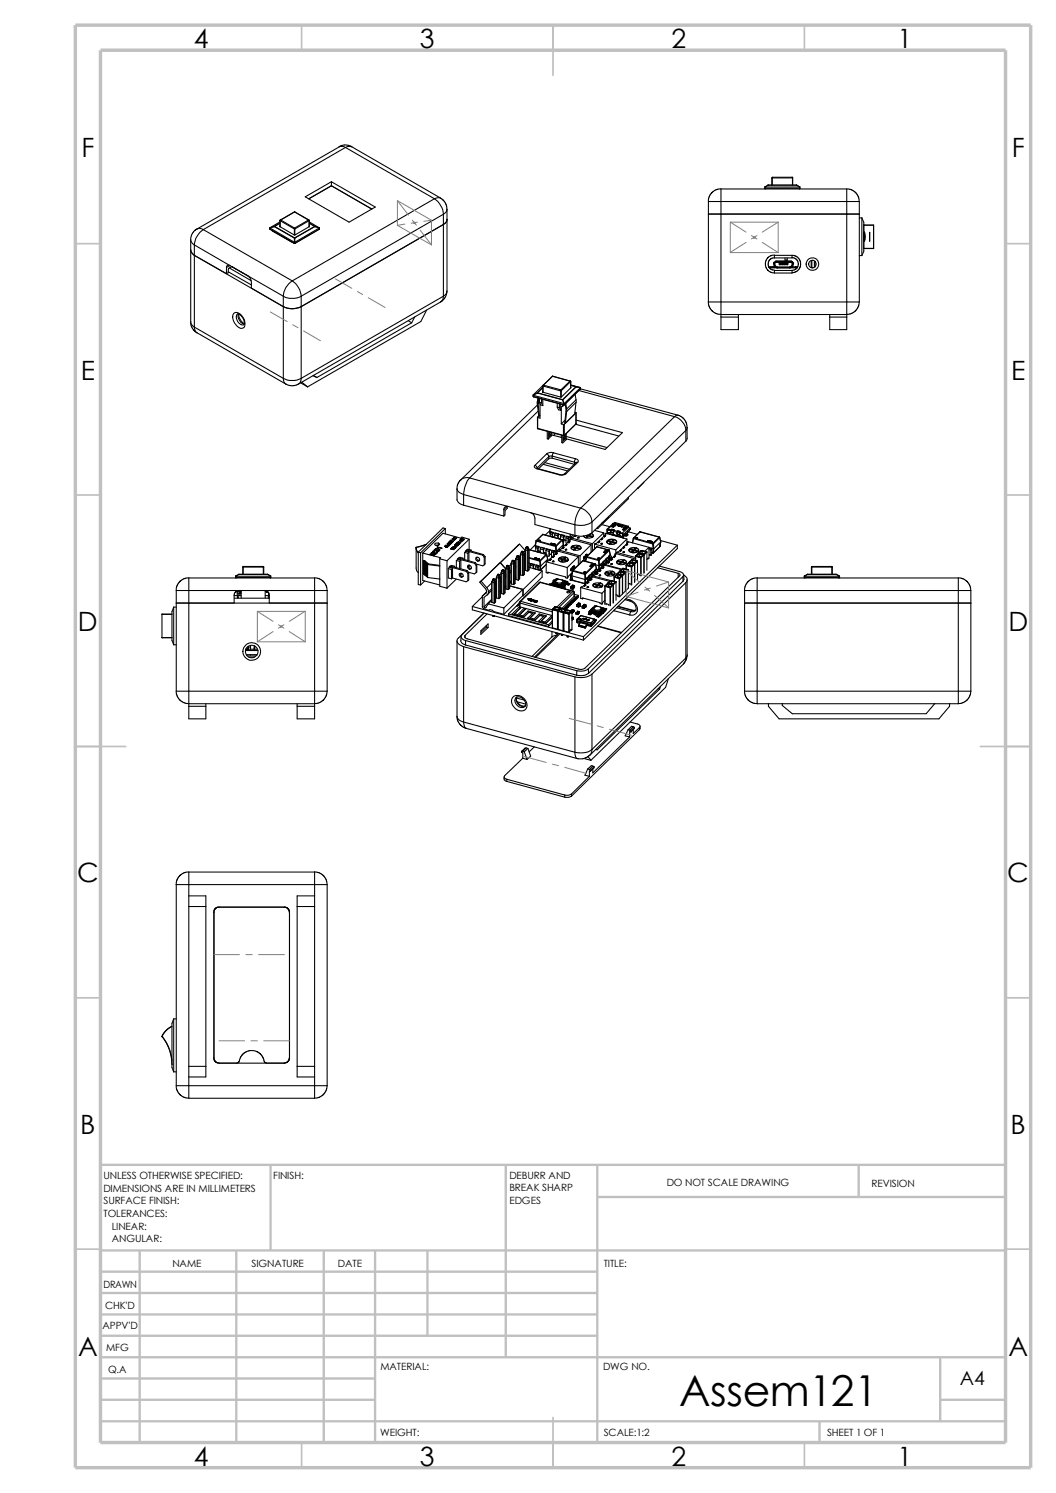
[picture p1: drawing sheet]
<svg xmlns="http://www.w3.org/2000/svg" width="210mm" height="297mm" viewBox="0 0 210 297" stroke-linecap="round" stroke-linejoin="round" font-family="sans-serif">
<defs><g id="words">
<text font-size="8.5" x="135.1" y="279.7">Assem121</text>
<g font-size="5.3">
<text x="38.5" y="9.6">4</text>
<text x="83.5" y="9.6">3</text>
<text x="133.5" y="9.6">2</text>
<text x="178.5" y="9.6">1</text>
<text x="16.2" y="31.3">F</text>
<text x="201.2" y="31.3">F</text>
<text x="16" y="75.6">E</text>
<text x="201.1" y="75.6">E</text>
<text x="15.5" y="125.6">D</text>
<text x="200.6" y="125.6">D</text>
<text x="15.3" y="175.6">C</text>
<text x="200.3" y="175.6">C</text>
<text x="16" y="225.6">B</text>
<text x="201" y="225.6">B</text>
<text x="15.5" y="269.8">A</text>
<text x="200.5" y="269.8">A</text>
<text x="38.5" y="291.6">4</text>
<text x="83.5" y="291.6">3</text>
<text x="133.5" y="291.6">2</text>
<text x="178.5" y="291.6">1</text>
</g>
<text font-size="3.9" x="190.9" y="275.5">A4</text>
<g font-size="2">
<text x="20.6" y="234.6">UNLESS OTHERWISE SPECIFIED:</text>
<text x="20.6" y="237.1">DIMENSIONS ARE IN MILLIMETERS</text>
<text x="20.6" y="239.6">SURFACE FINISH:</text>
<text x="54.4" y="234.6">FINISH:</text>
<text x="101.3" y="239.5">EDGES</text>
<text x="101.3" y="234.5">DEBURR AND</text>
<text x="101.3" y="237">BREAK SHARP</text>
<text x="132.6" y="236">DO NOT SCALE DRAWING</text>
<text x="173.3" y="236.2">REVISION</text>
<text x="20.6" y="242.1">TOLERANCES:</text>
<text x="22.2" y="244.6">LINEAR:</text>
<text x="22.2" y="247.1">ANGULAR:</text>
<text x="50" y="252">SIGNATURE</text>
<text x="67.2" y="252">DATE</text>
<text x="120.1" y="252">TITLE:</text>
<text x="20.6" y="256.2">DRAWN</text>
<text x="34.3" y="252.1">NAME</text>
<text x="20.9" y="260.4">CHK'D</text>
<text x="20.4" y="264.5">APPV'D</text>
<text x="21.1" y="268.8">MFG</text>
<text x="21.5" y="273.1">Q.A</text>
<text x="75.6" y="272.5">MATERIAL:</text>
<text x="119.9" y="272.5">DWG NO.</text>
<text x="75.6" y="285.6">WEIGHT:</text>
<text x="120.1" y="285.6">SCALE:1:2</text>
<text x="164.5" y="285.6">SHEET 1 OF 1</text>
</g>
</g></defs>
<g fill="none" stroke="#c0c0c0" stroke-width=".34">
<path d="M60 5v5M110 5v10M160 5v5M15 48.5h5M200 48.5h5M15 98.5h5M200 98.5h5M15 148.5h10M195 148.5h10M15 198.5h5M200 198.5h5M15 248.5h5"/>
<path d="M200 248.5h5M60 287v5M110 282v10M160 287v5"/>
</g>
<g fill="none" stroke="#c0c0c0" stroke-width=".47">
<path d="M53.8 231.7v17.1M100.6 231.7v38.3M118.8 231.7v55.3M118.8 238.1h81.2M170.8 231.7v6.4M200 231.7h-180v55.3M20 248.8h180M20 257.2h98.8M20 253h98.8M27.8 248.8v38.2M47 248.8v38.2M64.4 248.8v38.2"/>
<path d="M74.6 248.8v38.2M85 248.8v16.9M20 265.7h98.8M20 261.5h98.8M20 278.5h54.6M20 274.2h54.6M20 270h180M187 278.5h13M187 270v12.7M20 282.7h180M163 282.7v4.3"/>
</g>
<path d="M15 5h190v287h-190zM20 10h180v277h-180z" fill="none" stroke="#c0c0c0" stroke-width=".68" stroke-linecap="butt"/>
<g fill="none" stroke="#000" stroke-width=".21">
<path d="M60.7 39.2l5.2-3 8.7 5-5.2 3zM65.9 37l-4.5 2.5M65.9 37l8 4.6M65.9 36.2v.8M67.4 29.2l.8-.3 .6-.1 1.2 .4M68.7 29.3l-.7-.2-.5 .1-28.3 16.4M68.7 29.3l-28.3 16.4M68.7 29.3l17.7 10.2M70 29.2l-.6-.1-.7 .2M70 29.2l17.6 10.2M86.4 39.5a4.3 4.3 0 0 1 1.8 3.1M86.4 39.5l-28.3 16.4"/>
<path d="M87.6 39.4l.5 .3 .5 .6 .3 1.3M87.6 39.4l-.5-.1-.7 .2M143.4 37.5l-.9 .2-1 .7-.5 .8-.1 .9M152.1 37.2h.1M152.1 37.2v.3M152.1 37.5l.1 .1v-.1M152.1 37.5h.1M152.2 37.2v.3M152.2 37.5h6.8M152.2 37.2h6.8M152.8 36.8l-.7 .4M152.8 36.8h5.6"/>
<path d="M152.8 36.8h.1M153.5 35.4v1.4M153.5 35.4h.1M153.6 35.4v1.4M153.6 35.4h4M153.6 35.3l-.1 .1M153.6 35.3h3.9M153.6 35.3v.1M157.5 35.3l.1 .1M157.6 35.4v1.4M157.6 35.4h.1M158.4 36.8l.7 .4"/>
<path d="M158.4 36.8h.1M159 37.2h.1M159 37.2v.3M159 37.5h.1M159.1 37.2h.1M159.1 37.2v.3M159.1 37.5l-.1 .1v-.1M168.4 37.6h-25v2.5M168.4 37.6v2.5M168.4 37.6l.9 .1 .8 .5 .6 1 .2 .9M37.9 47.7l.2 .6 .6 .4M37.9 49.7l.2 .6 .6 .5"/>
<path d="M37.9 47.7v16.4M38.7 48.7l7 4.1M38.7 48.7v16.4M38.7 50.8l6.3 3.6M39.2 45.6a1.12 1.12 0 0 1 1.2 .1M39.2 45.6l-.3 .1-.6 .7-.3 .7-.1 .6M40.4 45.7a4.1 4.1 0 0 0-1.7 3M40.4 45.7l17.7 10.2M45 53.2v1.2M45.4 54.1l4.6 2.6M45.6 53.3l4.4 2.5M45.7 52.8l-.7 .4"/>
<path d="M45.7 52.8l10.6 6.1M45.7 52.8a.42 .42 0 0 0-.4 0 .42 .42 0 0 0-.3 .4M46.1 53l-.7 .4v.9l-.4 .1M46.2 53.1h.1M46.4 53.2h.1M46.5 53.3h.1M46.8 53.4l.1 .1M47.5 53.8h.1M47.8 54h.1M47.9 54.1h.1M48.2 54.3h.1M48.9 54.6h.1"/>
<path d="M48.9 54.7h.1M49.2 54.8h.1M49.3 54.9a1.49 1.49 0 0 1 .7 1.2v1.2M53.7 45.3l4.8 2.9M53.7 45.3h.1M53.7 45.3v.3M53.7 45.6h.1M53.7 45.6l4.8 2.8M54.1 45.9l.2 .1M54.3 46l3.5 2M54.3 46h.1M54.6 45.1l3.9 2.3"/>
<path d="M54.6 45.1l-.9 .2M54.6 45l-.9 .3M54.6 45h.1M54.6 45l4 2.3M54.6 45v.1M55.7 45l2.8 1.7 3-1.6M55.7 43.9h.1M55.7 44.2l-2 1.1M55.7 43.9v1.2M55.7 44.4l-1.1 .6M55.7 43.9l2.8 1.7M55.8 43.8l-.1 .1"/>
<path d="M55.8 43.8l2.8 1.6M56.3 58.9a3.9 3.9 0 0 0 3.6 0M56.3 58.9v16.4M57.8 48l.3 .2M57.8 48h.1M58.1 55.9a4.1 4.1 0 0 1 1.8 3M58.1 55.9a3.8 3.8 0 0 0-1.8 3M58.5 48.4h.1M58.5 48.2h.1M58.5 48.2v.2M58.5 48.4h.2M58.5 47.4h.1"/>
<path d="M58.5 42.2l-2.8 1.7M58.5 42.2h.1M58.6 42.2h.1M58.5 45.6v1.1M58.5 47.4v.8M58.5 45.6h.1M58.6 47.3l-.1 .1M58.6 45.4l-.1 .2M58.6 42.2l-2.8 1.6M58.6 42.2l2.7 1.6M58.6 47.3v.1M58.6 45.4v.2"/>
<path d="M58.6 48.2h.1M58.6 42.2l2.9 1.6M58.6 45.6v1.1M58.6 47.4v.8M58.7 48.4h-.1M58.7 48.2v.2M59.9 58.9v16.4M61.3 43.8l.2 .1M61.3 43.8l-2.7 1.6M61.5 43.9v1.2M61.5 43.9l-2.9 1.7M61.5 43.9h.1"/>
<path d="M61.5 44.2l2 1.1M61.5 44.4l1.1 .6M61.5 45v.1M62.6 45l-4 2.3M62.6 45v.1M62.6 45h.1M62.6 45.1l-4 2.3M62.6 45.1l.9 .2M62.6 45l.9 .3M63.5 45.6h.1M63.5 45.6l-4.9 2.8M63.5 45.4l-4.8 2.8"/>
<path d="M63.5 45.4v.2M63.5 45.6l-4.8 2.8M63.5 45.3v.1M63.5 45.3h.1M63.5 45.3v.3M88.2 58.9a1.11 1.11 0 0 1-.6 1.2M88.2 42.6l-28.3 16.3M88.2 42.6v16.3M88.2 58.9l-28.3 16.4M88.9 57.9l-.1 .6-.3 .7-.9 .9M88.9 41.6a1.15 1.15 0 0 1-.7 1M88.9 41.6v16.3a1.15 1.15 0 0 1-.7 1"/>
<path d="M88.9 43.6a1.15 1.15 0 0 1-.7 1.1l-28.3 16.3a3.9 3.9 0 0 1-3.6 0l-17.6-10.2M140.9 40.1h2.5M140.9 40.1v20h2.5M140.9 42.6h30M143.4 40.1v20M143.4 40.1h25M152.9 53.1h1.1M152.9 53.1h.7M153 53.1v.2M153 53.3h5.5M153.2 53.1v.2M153.4 53.1v.2"/>
<path d="M153.6 53.1v.2M153.8 53.1v.2M153.9 53.1v.2M153.9 53.1h.1M154 52.7l.5 .6M154 50.7l-.7 .1-.5 .3-.5 .8-.1 .6 .1 .7 .4 .6 .6 .4 .7 .1M154 51.3l-.7 .2-.3 .3-.3 .7 .3 .7 .3 .4 .7 .2M154 54.3h3.5M154.1 52.3v.2M154.1 52.3h-.3v.2h.3M154.1 52.5h.1M154.1 52.3h.1"/>
<path d="M154.1 52.3h3.5M154.1 52.3v.4l.4 .4h2.6l.5-.4v-.4M154.1 53.1h.1M154.1 53v.3M154.2 53l-.1 .1M154.3 52.1l-.3 .1v1.1M154.3 52.2v-.3h3.1v.3M154.3 52h3.1M154.3 52.2h3.1M154.3 52.2h.1M154.6 53.1h.1M154.6 53.3h2.5"/>
<path d="M154.6 53.2v.1M155 52.5h.1M155 52.5l.1 .2M155.1 52.4v.1M155.1 52.4l-.1 .1M155.1 52.5v.2M155.1 52.5h1.5M155.1 52.5h.1M155.1 52.7h.1M155.1 52.4h1.5M155.4 52.5v.2l-.1-.2M155.7 52.5v.2h-.1v-.2"/>
<path d="M156 52.5v.2l-.1-.2M156.1 51.7h.5M156.1 51.3v.6M156.4 52.5l-.1 .2v-.2M156.5 51.7h.1M156.5 52.7h.1M156.5 51.3v.6M156.6 52.5h.1M156.6 52.4l.1 .1M156.6 52.4v.1M156.6 52.5v.2M156.7 52.5h.1"/>
<path d="M156.7 52.5l-.1 .2M157 53.2v.1M157 53.1h.1M157.4 52.1h.1M157.4 52.2h.1M157.4 53l.2 .1M157.4 52l.3 .3v1M157.5 53.1h.1M157.5 53.8h-3.5v.5M157.5 50.8h-3.5v.5M157.5 50.8l.7 .1 .7 .6 .4 1-.4 1.1-.7 .5-.7 .2M157.5 50.8v.5h-3.5"/>
<path d="M157.5 53.8v.5M157.5 51.2l.4 .1 .6 .4 .3 .8-.3 .8-.6 .4-.4 .1M157.6 52.3h.1M157.6 52.5h.1M157.6 52.3h.2v.2h-.2M157.6 53v.3M157.6 52.7l-.5 .6M157.7 53.1h1M157.7 53.2h.5M157.9 53.3h.1M158.2 53.1v.2l.1-.1M158.2 53.1h.1"/>
<path d="M158.3 53.2l.2 .1M158.3 53.1h.1M158.3 53.1v.1M158.3 53.1l.3 .1M158.5 53.1v.1M161.3 51.8v1.5M161.8 51.8h-.3v1.5h.2M162.1 52l-.1 1.2M162.1 52.1v1M168.4 40.1v20M168.4 40.1h2.5M170.9 40.1v20"/>
<path d="M170.9 43.3h.5M170.9 50.8h.5M171.4 43.3l.4 .9v5.8l-.4 .8M171.4 43.3v7.5M171.8 44.8h1.9M171.8 49.4h1.9M171.9 46.2l.1 .6-.1 1.2zM171.9 46.4l.1 .2-.1 1.2zM172.9 46.2l.1 1.8zM173.7 44.8h.1M173.7 49.4h.1M173.7 44.8v4.6"/>
<path d="M37.9 64.1l.2 .5 .6 .5M37.9 64.1l.1 .6 .2 .6 1 .9M38.7 65.1a1.32 1.32 0 0 0 .5 1.1M38.7 65.1l17.6 10.2M39.2 66.2l17.7 10.2M46.4 62.4a1.12 1.12 0 0 1 1.7 .5 2.27 2.27 0 0 1 .5 2.2 1.06 1.06 0 0 1-1.7-.5l-.2-.3a1.94 1.94 0 0 1-.3-1.9zM47.2 62.4a1.74 1.74 0 0 1 1.3 2.2 1.42 1.42 0 0 1-1.3-2.2zM47.4 62.4a1.72 1.72 0 0 0 1.2 2.1M47.5 62.5a2.2 2.2 0 0 0 1.1 1.9M56.3 75.3a3.9 3.9 0 0 0 3.6 0M56.3 75.3a1.18 1.18 0 0 0 .6 1.1M56.9 76.4l1.1 .4 .6-.1 .8-.3"/>
<path d="M59.8 76.2l1.4 .8M59.9 75.3a1.32 1.32 0 0 1-.5 1.1M60 76l1.2 1M62.2 74.8l.8 .3M62.4 74.7l.6 .4M81.2 63.8l.7 .4M81.9 64.2l-18.9 10.9M82.5 63.1l-.6 1.1M84.8 61.7l-1.1 2.3-22.5 13M87.6 60.1l-28.2 16.3M106 78.8l.1 .2M106 78.8l.1 .1"/>
<path d="M106 78.6l.1 .1M106 78.6h.1M106 78.6v.2M106.1 78.9v.1M106.1 79l6 1.6M106.1 78.7l6 1.6M106.1 78.9l6 1.6M106.1 78.7v.2M106.8 78.1l-.8 .5M106.8 78.1l.1 .1M106.8 78.1h.1M106.9 78.1v.1"/>
<path d="M106.9 78.2l5 1.3M106.9 78.2l-.9 .4M106.9 78.1l5 1.4M107 79.2l-.2 1.1 .3 2.5M107 79.8v.3M107.1 79.2l-.1 .6M107.1 79.2l.2 .5M107.2 79.6l-.2 .2M107.3 79.8l-.3 .3M107.3 79.2v.9M107.7 79.4v.7M107.9 77.9v.1"/>
<path d="M107.9 76.8h.1M107.9 76.7l-1.9 1.9M107.9 76.8v1.2M107.9 79.4v1.3M107.9 77.1l-1 1M107.9 77.1l-1.1 1M107.9 77.9h.1M107.9 78l3.6 1M108 76.8v1.2M108 76.8l3.5 1M108.1 76.6l-.1 .2M108.1 76.6l-.2 .2"/>
<path d="M108.1 76.6l3.4 1M109.9 74.8h.1M109.9 74.8l-2 2M109.9 74.8l3.6 1M109.9 74.8l3.5 1M111.5 77.8v1.2M111.5 77.6l.1 .1M111.5 77.6v.2M111.6 77.7l-.1 .1M111.6 77.7v1.3M111.9 79.5h.1M111.9 79.5l.2 .8"/>
<path d="M111.9 79.5l.3 .8M113.4 75.8l.1 .1M113.4 75.8l-1.9 1.8M113.5 75.9h.1M113.5 76.6l1.9 .5M113.5 75.9v1.3M113.5 76.7l1.1 .2M113.5 76.6l1.1 .3M113.5 75.9l-1.9 1.8M113.5 77l-2 2M114.4 78.4l.2 1.1M114.6 76.9l-2.7 2.6"/>
<path d="M114.6 76.9l.8 .2M114.6 79.5l-1.9 1.9M114.6 76.9v.1M114.6 76.9h.1M114.6 79.5v.6M114.6 77l-2.7 2.5M114.6 77l.8 .1M115.1 77.7l19.1 5.2M115.4 77.4h.1M115.4 77.3l19.4 5.3-.6 .3M115.4 77.1l-3.2 3.2M115.4 77.1h.1"/>
<path d="M115.4 77.4l-3.2 3.2M115.4 77.1v.3M115.4 77.4l-3.2 3.1M140.8 60.1l.2 .9 .7 .9 .8 .5 .9 .2M143.4 62.6v3h3.5v-3M143.4 62.6h25M143.4 60.1h25M143.4 63.1h3.5M143.4 60.1v2.5M165 62.6v3h3.4v-3M165 63.1h3.4M168.4 60.1v2.5"/>
<path d="M168.4 60.1h2.5M170.9 60.1l-.2 .9-.5 .8-.9 .6-.9 .2M90.9 97.2l.3 .6 1 .6M90.9 97.2v2.3l.3 .5 1 .5M91.7 95.5l-.6 .6-.2 1.1M92.2 98.4l8.8 2.4M92.2 98.4v2.1M93.4 95.1a1.87 1.87 0 0 0-1.7 .4M93.4 95.1l22.1 6M93.4 95.1a5.8 5.8 0 0 0-1.2 3.3M106.4 92.6a.42 .42 0 0 0-.1 .5 .42 .42 0 0 0 .5 .2M106.7 93.1l.2 .1"/>
<path d="M106.8 93.3l4.4 1.1M106.9 85.2l.1 .1M106.9 85.2h.1M106.9 83v2.2M106.9 80.6l-15.2 14.9M106.9 93.2l-.1 .1M106.9 93.2l4.4 1.2M106.9 85.2l5.2 1.4M106.9 83.1v2.1M107 85.3l5.1 1.4M107 80.1v.2M107 81.8l-13.6 13.3"/>
<path d="M107 80.3l.3 2.5M107.1 82.8l-.2 .3M107.1 82.8h.2M107.3 80.1l-.3 .2M107.3 80.1l.2 .5 .4 .1M107.3 80.1h.4M107.4 80.3v2.9l-.5-.1M107.4 82.7l-.1 .1M107.7 80.1l.2 .6M108 92.4l4.9 1.3M108.4 92l4.8 1.3M108.7 90.3l-2.3 2.3"/>
<path d="M108.7 90.3l.3 .1 .1 .4M108.8 85.8v1.5h.3M109.1 85.9v1.4M109.1 90.8l-2.3 2.3-.2-.4-.2-.1M109.1 90.8v.5M109.1 91.3l-2 2M109.3 86.1v.3M109.3 86.4l.3 .1M109.3 86.4l-.1 .2M109.5 86l-.3 .2v.7l.4-.4M109.6 86v.5M109.7 86v.7l-.6 .6"/>
<path d="M109.7 86.5l2 .5M109.8 91.1l-.7 .2M109.8 86.1h-.1M109.8 90.7l4.5 1.2M109.8 90.7v.4M109.8 91.1l4.4 1.3M109.8 90.7l-.7 .1M110.1 90.1l-.3 .6M110.1 90.1l4.4 1.2M110.1 90.1a1.54 1.54 0 0 0-1.4 .2M110.5 86.2l-.4 .4M110.8 81l.5 .1"/>
<path d="M110.8 80.2v.8M110.8 81l.3 .5 .4 .1M111.3 80.3v.8M111.3 81.1l.2 .5M111.3 94.4h-.1M111.5 80.4v1.2M111.6 84.3l.5 .2M111.7 86.6v1.5h.2M111.7 86.9l-.2 .1M111.9 80.9h-.3v3.4M111.9 80.5v.4M111.9 86.7v1.4"/>
<path d="M112.1 86.6v.1M112.1 84.5v2.1M112.1 86.6h.1M112.1 80.5v.1M112.1 80.3h.1M112.1 80.3v.2M112.1 87l.3-.3v.6l-.3 .3zM112.1 87.2h.1M112.1 80.6h.1M112.2 80.3h.1M112.2 80.6l-.3 .3M112.2 86.7h-.1"/>
<path d="M112.2 84.4l-.1 .1M112.2 94.3l-.9 .1M112.2 80.5v.1M112.2 86.6v.1M112.2 80.3v.2M112.2 84.4v2.2M112.2 86.9v.3M112.2 87.2l.2 .1M112.2 87.2l-.1 .2M112.2 80.5h-.1M112.4 83.6l-.8 .7M112.4 80.3l.2 1.1-.3 2.8h.1"/>
<path d="M112.5 80.3l.2 1.1M112.6 94.2a1.54 1.54 0 0 1-1.4 .2M112.6 94.2l-.4 .1M112.6 86.2v1.3l-.7 .6M112.6 86.8l8.1 2.2M112.7 81.4v.5M112.7 81.9l-.3 2.3M114.3 91.9l.2 .2M114.3 91.9v.4M114.3 82l.3 .1M114.5 91.3a.44 .44 0 0 1 .4 .2 .44 .44 0 0 1 0 .5M114.5 91.3l-.2 .6"/>
<path d="M114.5 84.4l8.6 2.3M114.6 84.3h.1M114.6 84.3l-2.4 2.4M114.6 82.1v2.2M114.6 92l-2.4 2.3M114.6 92h.1M114.6 82.1l-2.4 2.3M114.6 80.1l-1.9 1.8M114.6 80.1l-.3 2.3-1.9 1.8M114.6 83.6l9.2 2.5-3.4 3.3-7.8-2.1M114.9 92h-.3M114.9 92l-2.3 2.2"/>
<path d="M125 98.9v.3l-6.1 6M126.9 97v.2M126.9 97.2h-.2M128 95.9l-1.1 1.3M134.2 82.9l-18.7 18.2M134.2 82.9a3.2 3.2 0 0 1 2.2 2.7M134.8 82.6l.6 .2 .6 .5 .5 .8 .2 .9M136.4 85.6l-18.7 18.2M136.4 85.6v2.2M136.4 87.8l-18.7 18.2M136.7 85l-.3 .6M136.7 85v2.3l-.3 .5"/>
<path d="M35.1 117.5v20M35.1 117.5h2.4M35.1 120h30M37.5 117.5h25.1M37.5 117.5v20M37.5 114.9l-.9 .2-1 .7-.4 .7-.1 1M46.6 119h7M46.6 118.5v1.5M46.6 118.5h.6M46.9 114.9h.1M46.9 114.6v.3M46.9 114.6h.1"/>
<path d="M46.9 114.6h6.9M46.9 114.9h6.9M47 117.7h.1M47.1 117.6l.1 1.4M47.2 117.6l.2 1.4M47.2 117.7h.8M47.3 118.5h.7M47.5 114.3h5.7M47.5 114.3l-.6 .3M47.5 118v.5M47.5 114.3h.1M47.5 117.5l-.4 .1-.4 .3-.1 .6"/>
<path d="M47.7 117.7v.3h-.4M47.8 117.7v.8M47.8 117.7v.3h.2M48 117.5v1.5M48.3 112.8v1.5M48.3 112.8h.1M48.3 112.8h4.1M48.4 112.7h3.9M48.4 112.7l-.1 .1M52.3 112.7l.1 .1M52.3 112.7l.2 .1M52.4 112.8v1.5"/>
<path d="M52.4 112.8h.1M52.5 112.8v1.5M52.6 117.5l.5 .1 .4 .5 .1 1.9M52.7 117.5v1.5M52.7 117.7h.4M52.7 118.5h.7M53 117.7v.2h.4M53.1 117.9h.1M53.2 114.3l.6 .3M53.2 114.3h.1M53.2 117.9h.1M53.3 117.9h.1"/>
<path d="M53.4 118l-.1 1M53.6 118.4l-.1 .6M53.8 114.9h.1M53.8 114.6v.3M53.8 114.6h.1M62.6 115h-25.1v2.5M62.6 117.5v20M62.6 115v2.5M62.6 117.5h2.5M62.6 115l.9 .1 .8 .5 .6 .9 .2 1M65.1 117.5v20M82.8 108.9h.1"/>
<path d="M82.8 108.9l.1 .6 .3 .4M82.8 108.9l2-.6-2 .6M82.8 108.9v.6l.4 .5M82.8 109v4.1v.4l.4 .5M83.2 109.9v6.4l.5 .1M83.2 109.9l.5 .1M83.7 110v6.4M84.1 110l3.5 1-.1 .2M84.1 110v5.5l3.4 .9M84.2 111.5h.3l.7 .7 2.3 .3M84.2 111.5l.1 .2M84.2 111.5h.1"/>
<path d="M84.2 111.5v2.6M84.2 114.1l.1 .1M84.2 114.1h.1M84.3 111.7l.2 .1M84.3 111.7h.1M84.3 111.7v2.6h.2M84.5 111.8l.1 .1M84.5 111.8h.1M84.5 115.6l-.8 .8M84.5 111.8v2.5M84.5 114.3l.1 .1M84.5 114.3h.1"/>
<path d="M84.6 111.9l.1 .1M84.6 111.9v2.6h.1M84.7 112l.1 .1M84.7 112h.1M84.7 112v2.6M84.7 114.6h.1M84.8 112.1h.2v2.7M84.8 112.1h.1M84.8 112.1v2.6h.2M85 112.2v.1M85 114.8h.1M85 112.3v2.6l2.5 .3"/>
<path d="M85 112.3l2.5 .3M85.5 110.3h.1M85.5 110.3l.8 .3 .1-.1-.3-.1M85.5 110.3l.4 .1M85.8 110l.2 .2M85.8 110l-.1 .1 .2 .3M85.8 110l.2 .3M85.8 110h.1M85.9 110.4h.1M86 110.2v.1M86 110.3h.1M86 110.3l.1 .1"/>
<path d="M86.1 109.7l.4-.1-.4 .2 .3 .2M86.1 109.7l-.1 .2M86.1 109.7h.1M86.1 109.9l.3 .1M86.1 110.4h.1M86.4 110h.1M86.5 108.2a.49 .49 0 0 1 .5-.2 .49 .49 0 0 1 .4 .4 .49 .49 0 0 1-.5 .2 .49 .49 0 0 1-.4-.4zM86.5 109.3l-.1 .1 .8 .3 .2-.2M86.5 109.3h.1M86.5 109.4a.42 .42 0 0 1 .4-.2 .42 .42 0 0 1 .4 .3M86.5 109.4l.7 .2M86.5 109.4h.1"/>
<path d="M86.6 109.2l-.1 .1M86.6 109.2h.1M86.7 110.2l-.7 .1M86.7 110.2h-.7M86.7 109.2h.5M86.7 109.2h-.1M86.7 109.2h.1M86.9 109.9l-.5 .1M86.9 109.7l.1 .2a.6 .6 0 0 1-1-.1l.1-.1M86.9 109.7v.2M86.9 109.7l.1 .2M86.9 109.9h.1"/>
<path d="M86.9 109.7h.1M87 108.8v.3h.2l-.1-.2M87 108.8h.1M87 108.8l.9 .3M87.1 108.9l.8 .2M87.1 108.9h.1M87.1 108.9l.1 .1M87.2 109.2l.3 .1-.1 .2M87.2 109.2l.3 .2M87.2 108.5h-.5M87.2 108v.5M87.2 109.2h.1"/>
<path d="M87.2 108.5h.1M87.2 109.6h.1M87.3 109.5h.1M87.3 109.5l-.1 .1M87.5 111.2v5.4l1.4 .4M87.5 111.2l1.4 .3M88.6 105.2l-.5-.2-4.9 4.9M88.6 105.2l-4.9 4.8M88.6 105.2v1M88.6 108.8l-.2-.1 .3 .2M88.6 108.8h.3M88.6 108.8h.1"/>
<path d="M88.6 108.5h.7h-.3M88.6 108.5l.5 .3-.1-.2M88.6 108.5h.1M88.7 108.8l.1 .1M88.8 108.9h.1M88.8 108.5l.1 .1M88.8 108.5h.2M88.9 108.8h.1M88.9 108.8h-.2M88.9 111.5v5.5M88.9 108.8l-.1 .1M88.9 108.6h.1"/>
<path d="M89 108.8l-.3 .1M89 108.2l.1 .1-.1-.1M89 108.2h-.1M89 108.2h.1M89 108.2h.2M89 108.2l.1 .1M89.1 108.5l-.2 .1M89.2 113.1v1.9l.6 .1M89.2 113.1l.6 .2M89.2 108.2h.1M89.2 108.1l.2 .1M89.2 108.1l-.2 .1"/>
<path d="M89.2 108.1h.1M89.2 108l.1-.1-.1 .1h.2M89.2 108h.2M89.2 108h.1M89.2 108l.2 .1M89.4 108h.1M89.4 107.8l.5 .2v-.2h-.2M89.4 107.8h.3M89.4 108v.1M89.4 107.8h-.1M89.4 108.2h.1M89.4 107.8h.1"/>
<path d="M89.4 112.7l.1-.1 3.4 .9M89.4 112.7v.2M89.4 112.9l-.2 .2M89.4 108.2l.1 .1M89.4 112.7l3.3 1M89.4 112.9l.6 .1M89.4 108l.3 .1M89.4 107.8l.2 .1M89.4 107.8l.5 .1M89.5 108.3h.1M89.5 107.7h.1M89.5 107.7h.5"/>
<path d="M89.5 107.7h.6M89.6 107.9h.3M89.6 108.2h.1M89.6 107.9h.1M89.6 108.2l-.1 .1M89.6 108.2l-.1 .2-.2-.2M89.6 108l.1 .1-.1 .1M89.6 108h-.2M89.6 108l.1 .1M89.6 112.6l.2-.1 .6 .1M89.6 108h.1M89.7 108.1l-.2 .1"/>
<path d="M89.7 108.1h.1M89.7 109.2l.6 .1M89.7 109.1l.6 .2M89.7 109.1v.1M89.7 109.2h.1M89.7 107.5l.4 .2M89.7 107.8l.3 .1M89.7 107.8h.1M89.7 107.5l.3 .2M89.8 113.3v1.8M89.9 109h.4M89.9 109l.2 .1"/>
<path d="M89.9 107.9h.1M89.9 109h.1M89.9 109h.4l.1 .1M90 107.2l.6 .1M90 115l2.7 .7 .3-.2M90 107.7h.1M90 107.2l.4 .3M90 113l-.2 .3M90 113v1.9l-.2 .2M90.1 109.1h.3M90.1 109.1h.1M90.1 107.7h.1"/>
<path d="M90.1 108.8h.7l-.4 .1M90.1 108.8l.5 .2M90.1 108.8h.1M90.2 106.9v.2l.3 .1 .3-.1v-.1M90.2 106.9v.2M90.2 107.4h.1M90.2 106.9h.1M90.3 109l.2 .1h-.4M90.3 109l.2 .1M90.3 107.1h.1M90.3 109h.1M90.3 107.4l.1 .1"/>
<path d="M90.3 108.8h.2zM90.3 107.4h.1M90.3 107.3l-.1 .1M90.3 107.3h-.2l.1 .1M90.4 107.5h.1M90.4 107.1h.1M90.4 109.1h.1M90.4 108.9h.1M90.4 106.8l-.2 .1M90.4 106.9h-.2M90.4 108.9l.2 .1M90.5 108.5h.1"/>
<path d="M90.4 106.8v.1M90.4 112.6v.2M90.4 106.8l.1 .1M90.4 112.6l-.1 .2M90.4 106.9h.1M90.5 106.9l-.2 .1 .1 .1M90.5 108.4h.1M90.5 108.5l.5 .1zM90.6 107.3l-.3 .1M90.6 107.3h.1M90.6 108.2l.1 .2M90.6 108.2v.1"/>
<path d="M90.6 108.2h.1M90.7 108.2h.2l.2 .3 .1-.2M90.7 108.2v.2M90.7 108.3l.1 .1M90.7 107v.1M90.7 107.1h-.3M90.7 107h.1M90.7 115.2l-1.8 1.8M90.7 107.1h.1M90.8 107l-.1 .1M90.8 111.5v1.4M90.8 111.5l.6 .2"/>
<path d="M90.8 107h.1M90.9 108.2l.1 .1M90.9 108.2h-.3M90.9 108.1l.1-.1-.2 .1h.3M90.9 108.2h.1M90.9 108.1h.1M91 108.1h.1M91 108.3h.1M91 111.2l.2-.2 3.3 .9M91 111.2v.1M91 111.3l-.2 .2M91 108.3l.1 .1"/>
<path d="M91 111.2l3.4 .9M91 111.3l.7 .2M91.1 108.1l.2 .1M91.1 108.4h.1M91.1 107.7h.1M91.1 107.7l.5 .3M91.1 107.7l.4 .2M91.2 108.3h.1M91.2 108.3l-.1 .1M91.3 108.1l.1 .1h-.2M91.3 108.1h-.3M91.3 108.1l.1 .1"/>
<path d="M91.3 111l.1-.1 .7 .1M91.3 108.1h.1M91.3 108.2h-.1M91.3 108.2h.1M91.4 114.2a.43 .43 0 0 1 .6 0 .43 .43 0 0 1-.1 .7l-.5-.3zM91.4 107.5h.1M91.4 107.5h.7l-.4 .1M91.4 107.5l.5 .2h-.2M91.4 111.7v1.4M91.4 107.5l.7 .1M91.5 114v.3l.4 .4M91.5 107.5h.1"/>
<path d="M91.5 107.9h-.6l.7 .1M91.5 107.5l.2 .2M91.5 107.5l.2 .1M91.6 108h.1M91.7 107.2l.1 .2h.4v-.2M91.7 107.2v.1M91.7 107.2h.1M91.7 111.5l-.3 .2M91.7 111.5v1.7M91.7 107.3l.2 .1M91.7 107.6v.1M91.7 107.7h.1"/>
<path d="M91.7 107.6h.1M91.8 107.6l-.1 .1M91.9 114.7h.2M91.9 114.1l-.3 .3M91.9 114.7l-.2 .1M91.9 107.4h.1M91.9 107.1l-.2 .2 .2 .1M91.9 107.1l-.2 .1M91.9 107.1h.1M92.1 111l-.2 .2M92.1 111v.3M92.2 107.4h-.3"/>
<path d="M92.2 100.5l8 2.2M92.2 107.4h.1M92.2 107.2v.2M92.2 107.2l.1 .1M92.3 107.2l-.1 .2M92.4 109.9v1.4M92.4 109.9l.6 .2M92.7 109.6l.1-.2 3.3 .9M92.7 109.6v.1M92.7 109.6l3.3 .8M92.7 113.7l.3 .3M92.9 109.4l.1-.1 .7 .1"/>
<path d="M92.9 113.5l-.2 .2M92.9 113.5l.3 .4M93 110.1v1.4M93 114v1.5M93.1 112.4l.1 .5 .3 .2M93.1 113.8l1.3 .4 .3-.3M93.2 113.9l-.2 .1M93.2 113.9v1.5l-.2 .1M93.3 109.9l-.7-.2-.2 .2M93.3 109.9l-.3 .2M93.3 109.9v1.7M93.3 107.3l-4.4 4.2"/>
<path d="M93.3 107.3v2M93.3 112.4l-.1 .4M93.3 107.3l-1.4-.5-.2 .3-3.6-1-4 3.9M93.3 112.4a.4 .4 0 0 1 .5 .4 .4 .4 0 0 1-.5 .4M93.3 112.4a.4 .4 0 0 0-.4 .4 .4 .4 0 0 0 .4 .4M93.5 113.1h.2M93.5 113.1l-.2 .1M93.7 109.4l-.2 .2M93.7 109.4v.2M94.4 112.1l.3 .4M94.5 111.9l-.1 .2M94.5 111.9l.3 .4"/>
<path d="M94.6 111a.42 .42 0 0 1 .7 0 .42 .42 0 0 1-.1 .6l-.5-.2zM94.7 112.5v1.4M94.8 110.9l.1 .4 .3 .2M94.8 112.2l1.2 .4 .3-.2M94.8 112.3l-.1 .2M94.8 112.3v1.5l-.1 .1M95.2 111.5h.2M95.2 111.5l-.2 .1M95.4 115.8l1.2 1.3a.61 .61 0 0 1 0 .9M95.4 115.8l.3-.2 1.1 1.3M95.9 118.6v2.2l.2 .2 1.1 .4 .2-.1 .6 .1 .1 .2 2.1 .6M95.9 118.7l-2 1.9"/>
<path d="M96 110.4l.3 .5M96.1 110.3l-.1 .1M96.1 110.3l.4 .4M96.3 110.9v1.5M96.5 110.7l-.2 .2M96.5 110.7v1.5l-.2 .2M96.6 118l-.7 .6M96.6 118h.1M96.8 117.7l-.9 .9M96.8 116.9l.4 .9M97.2 117.8l-.3 .5-.6 .5v1.9M97.8 115.7v.1"/>
<path d="M97.8 117.4l-.9 .9M97.8 116l-1 .9M97.8 117.1l-.6 .7M97.8 119.2l-1.5 1.5M97.8 119.5l-.7 .6M97.8 115.8h.1M97.8 115.8l.5 .1M97.8 115.8v4M97.8 119.8l.5 .2M98 115.3h.1M98 115.3v.1M98 115.3l-.2 .5v4"/>
<path d="M98 115.4l-.2 .4M98 115.4h.2M98 115.3h.2M98.1 115.2h.1M98.1 115.2l-.1 .1M98.1 115.2h.2M98.2 115.1l-.1 .1M98.2 115.1l.1 .1M98.2 115.3l.1 .1M98.2 115.4l.1 .5M98.2 115.3v.1M98.3 115.9h.1"/>
<path d="M98.3 115.9v4.1M98.3 120h.1M98.3 115.2h.1M98.3 115.2l-.1 .1M98.3 115.4v.5M98.3 115.2l.1 .1M98.3 115.4h-.1M98.4 115.3h.1M98.4 115.3l.2 .4M98.4 115.3l-.1 .1M98.6 115.7h.1M98.6 119.7v.1"/>
<path d="M98.6 115.7v4.1M98.6 119.8l-.3 .2M98.6 115.7l-.3 .2M98.7 118.9l.1 .1M98.7 114.9h.1M98.7 116.5l-.1 .2M98.7 114.9l.1 4.1M98.7 115l-.3 .4M98.7 116.2l-.1 .2M98.7 118.3l-.1 .2M98.7 118.6l-.1 .1M98.8 114.9h.1"/>
<path d="M98.8 119l.4 .1M98.8 114.9l.4 .1M98.9 114.4h.1M98.9 114.4l-.2 .5M98.9 114.4l-.1 .5M98.9 114.4l.2 .1M99 114.3l-.1 .1M99 114.3l.1 .1M99.1 114.3h.1M99.1 114.3l-.2 .1M99.1 114.5h.1M99.1 114.3h.2"/>
<path d="M99.1 114.5l.1 .5M99.1 114.4v.1M99.1 114.4l.1 .1M99.2 115h.1M99.2 115v4.1M99.2 114.3l.1 .1M99.2 114.3h.1M99.2 114.3l-.1 .1M99.2 114.5l.1 .5M99.3 114.3h.1M99.3 115h-.1M99.3 115h.1"/>
<path d="M99.3 115v4M99.3 119l-.1 .1M99.3 114.3v.1M99.3 114.3l.2 .5M99.3 114.4l-.1 .1M99.3 114.4l.2 .4M99.5 118.8h.1M99.5 114.8l-.2 .2M99.5 114.8h.1M99.5 114.8v4M99.5 118.8l-.2 .2M99.5 111.9l-4.1 3.9"/>
<path d="M99.5 111.9l1.1 1.3M99.5 111.9l-.3 .2M99.5 111.9v.1M99.7 114v4.1M99.7 114h.1M99.7 115.7l-.2 .1M99.7 114.1l-.3 .3M99.7 115.3l-.2 .1M99.7 117.4l-.2 .2M99.7 117.6l-.2 .2M99.7 118.1l.4 .1M99.7 114l.4 .1"/>
<path d="M99.8 113.5h.1M99.8 113.5l-.1 .5M99.9 113.5h.1M99.9 113.5l-.2 .5M99.9 113.5l.1 .1M99.9 113.5h-.1M99.9 113.5h.2M100 113.4h.1M100 113.4l-.1 .1M100 113.4h.2M100 113.6l.1 .5M100 113.6h.1"/>
<path d="M100.1 113.5v.1M100.1 114.1h.1M100.1 114.1v4.1M100.1 113.5l-.1 .1M100.1 118.2h.1M100.1 113.6l.1 .5M100.2 113.4h.1M100.2 113.4l-.1 .1M100.2 113.4v.1M100.2 114.1h.1M100.2 101.4v1.3M100.2 114.1v4.1"/>
<path d="M100.2 113.5h.1M100.2 113.5l.2 .4M100.2 113.5l-.1 .1M100.4 117.9h.1M100.4 113.9h.1M100.4 114.9l.2-.1-.2 .1M100.4 113.9v4M100.4 117.9l-.2 .3M100.4 113.9l-.2 .2M100.6 113.1v4.1M100.6 113.1h.1M100.6 113.2l-.3 .3"/>
<path d="M100.6 114.4l-.2 .2M100.6 116.6l-.2 .2M100.6 116.8l-.2 .1M100.6 117.2l.4 .1M100.6 113.1l.4 .1M100.8 112.6h.1M100.8 112.6l-.2 .5M100.8 112.6l.2 .1M100.8 100.8l-.6 .6M100.8 112.6h.2M100.9 112.5h.1M100.9 112.5l-.1 .1"/>
<path d="M100.9 100.8v.3l-.4 .5-.1 .8-.2 .3M100.9 112.5h.2M101 112.7v.5M101 117.3h.1M101 112.6h.1M101 113.2h.1M101 113.2v4.1M101 112.6v.1M101 100.8a.63 .63 0 0 0-.8 .6M101 100.8l13.3 3.6M101 112.6l.1 .6M101.1 112.5h.1"/>
<path d="M101.1 112.5l-.1 .1M101.1 112.5v.1M101.1 112.6h.1M101.1 113.2h.1M101.1 112.6l.2 .3M101.1 113.2v4.1M101.1 112.6h-.1M101.3 117v.1M101.3 113h.1M101.3 112.9v4.2M101.3 117.1l-.2 .2M101.3 113l-.2 .2"/>
<path d="M101.6 112.1h.1M101.6 112.1l.1 4.1M101.6 113.7l-.3 .4M101.6 112.3l-.4 .4M101.6 113.4l-.3 .3M101.6 115.5l-.3 .4M101.6 115.8l-.3 .3M101.7 112.1h.1M101.7 112.1l.4 .1M101.7 112.1v4.1M101.7 116.2l.4 .1M101.9 111.6h.1"/>
<path d="M101.9 111.6l-.3 .5M101.9 111.6l-.2 .5M101.9 111.6l.1 .1M101.9 111.6h.2M102 111.5l-.1 .1M102 111.5h.2M102 111.5h.1M102 111.7l.1 .5M102.1 111.6l.1 .1M102.1 111.6l-.1 .1M102.1 116.3h.1M102.1 112.2h.1"/>
<path d="M102.1 112.2v4.1M102.2 111.5v.1M102.2 111.5l-.1 .1M102.2 111.7v.5M102.2 111.7h-.2M102.2 111.5h.1M102.2 112.2h.1M102.2 112.2v4.1M102.2 111.6h.1M102.2 111.5l.2 .5M102.2 111.6v.1M102.2 111.6l.2 .4"/>
<path d="M102.4 112h.1M102.4 116v.1M102.4 112v4.1M102.4 116.1l-.2 .2M102.4 112l-.2 .2M102.6 111.2v4.1M102.6 111.2h.1M102.6 112.9l-.2 .1M102.6 111.3l-.3 .4M102.6 112.5l-.2 .2M102.6 114.6l-.2 .2M102.6 114.9l-.2 .2"/>
<path d="M102.6 111.2l.4 .1M102.6 115.3l.4 .1M102.8 110.7l-.2 .5M102.8 110.7l.2 .1M102.8 110.7h.1M102.8 110.7h.2M102.9 110.6h.1M102.9 110.6l-.1 .1M102.9 110.6h.2M103 110.8v.5M103 110.8h.1M103 110.7v.1"/>
<path d="M103 110.7l.1 .1M103 111.3h.1M103 111.3v4.1M103.1 110.6l.1 .1M103.1 110.6h.1M103.1 110.6l-.1 .1M103.1 110.8v.5M103.1 111.3h-.1M103.1 111.3h.1M103.1 111.3v4.1M103.1 115.4h-.1M103.2 110.7h.1"/>
<path d="M103.2 110.7l.1 .4M103.2 110.7l-.1 .1M103.3 119.8l.1 .2M103.3 119.8v.8l.1 .1M103.3 120h.1M103.3 115.1h.1M103.3 111.1h.1M103.3 111.1v4M103.3 115.1l-.2 .3M103.3 111.1l-.2 .2M103.3 108.2l-3.8 3.7M103.3 108.2l1.1 1.3"/>
<path d="M103.4 119.7l-.1 .1M103.4 120l6.5 1.7M103.4 120v.7M103.5 110.3v4.1M103.5 110.3h.1M103.5 112l-.2 .1M103.5 110.4l-.3 .3M103.5 111.6l-.2 .2M103.5 113.7l-.2 .2M103.5 114l-.2 .1M103.5 119.6l-.1 .1M103.5 119.6l-.1 .4"/>
<path d="M103.5 119.6l6.4 1.7M103.5 114.4l.4 .1M103.5 110.3l.4 .1M103.7 109.8l-.2 .5M103.7 109.8v.1M103.7 109.8h.1M103.7 109.9l-.2 .4M103.7 109.9h.2M103.8 109.8l-.1 .1M103.8 109.8h.1M103.8 109.7h.1M103.8 109.7l-.1 .1"/>
<path d="M103.8 109.7v.1M103.9 109.7h.1M103.9 109.9v.5M103.9 109.9h.1M103.9 110.4h.2M103.9 110.4h.1M103.9 110.4v4.1M103.9 114.5h.2M103.9 109.8l.1 .1M103.9 109.8v.1M104 118.5h.1M104 117.3v1.2"/>
<path d="M104 118.5l-3.8 3.7M104 117.3l-3.8 3.6M104 117.3l-2.7-.8 2.8 .8M104 109.9l.1 .5M104 109.7l.1 .1M104 109.7h.1M104 109.7l-.1 .1M104.1 110.4h.1M104.1 109.8l-.1 .1M104.1 110.4v4.1M104.1 117.3v1.2M104.1 109.8l.2 .4"/>
<path d="M104.1 109.8h.1M104.3 114.3h.1M104.3 110.2h.1M104.3 112.6h.1M104.3 110.2v4.1M104.3 114.3l-.2 .2M104.3 111.8h.1M104.3 110.2l-.2 .2M104.3 112.1l.1 .1M104.3 112.1v1M104.4 111.9l-.1 .2M104.5 113.5h.1"/>
<path d="M104.4 111l-.1 .2M104.4 109.4v4.1M104.4 109.6l-.3 .3M104.4 110.7l-.1 .2M104.4 113.1l-.1 .1M104.5 109.4h.1M104.5 113.5l.4 .1M104.5 109.4l.4 .1M104.6 108.9l-.1 .5M104.6 108.9v.1M104.6 108.9h.1M104.6 109l-.1 .4"/>
<path d="M104.6 109h.2M104.7 108.9h.2M104.7 108.9l-.1 .1M104.8 108.8h.1M104.8 108.8l-.2 .1M104.8 109l.1 .5M104.9 113.6h.1M104.9 108.9l-.1 .1M104.9 109.5h.1M104.9 109.5v4.1M104.9 108.9v.1M104.9 109h-.1"/>
<path d="M104.9 109l.1 .5M104.9 108.8h.1M104.9 108.8l.1 .1M104.9 108.8v.1M105 108.8v.1M105 109.5h.1M105 108.8l.2 .5M105 108.9l-.1 .1M105 109.5v4.1M105.1 119.2h.1M105.1 119.1h.1M105.1 119.1v.1"/>
<path d="M105.1 119.4h.1M105.2 119.2v.1M105.2 119.2h.1M105.2 119.4h.1M105.2 119.3h.1M105.2 113.3v.1M105.2 109.3h.1M105.2 109.3l3.5 1M105.2 109.3v4.1M105.2 111l2.2 .6M105.2 110.9l2.2 .6M105.2 113.4l-.2 .2"/>
<path d="M105.2 112l.4 .1M105.2 109.3l-.2 .2M105.2 119.1v.1M105.2 119.1h.1M105.2 119.1l.3 .1M105.2 119.4h.2M105.2 119.1l-.1 .1M105.3 119.4h.1M105.3 119.3h.1M105.3 119.3l-.2 .1M105.3 119.3l-.1 .1M105.3 119.3l.2 .2"/>
<path d="M105.3 119.3l.1 .1M105.3 119.3v.1M105.3 119.4l.1 .1M105.3 119.1l.1 .2M105.4 119.2l-.1 .1M105.4 119.5h.1M105.4 119.2h.3M105.4 119.4h.2M105.4 119.2v.1M105.4 119.4h-.1M105.5 112.9h-.3l2.6 .7M105.5 112.4l.5 .2"/>
<path d="M105.5 112.4v.5M105.5 119.4h.2M105.5 119.4l-.1 .1M105.5 119.5h.3M105.5 119.4h.1M105.5 102a1.21 1.21 0 0 1 .9 1.1v1.3l7.9 2.1M105.5 119.5h.1M105.5 112.2l.8 .1M105.5 112.2l.7 .2M105.5 112.2v.2M105.6 119.2h.1M105.6 119.4l-.1 .1"/>
<path d="M105.6 119.2l-.1 .1M105.6 119.3h.1M105.6 119.4h.1M105.7 119.3h.1M105.7 119.4v.1M105.7 119.2h.1M105.7 119.5h-.1M105.7 119.5h.2M105.7 119.3h.2M105.8 119.3h.1M105.8 119.3h-.1M105.9 119.3h-.1"/>
<path d="M105.9 119.3v.1M105.9 119.3l.1 .1M105.9 119.5h-.2M105.9 119.4h.1M106 119.3l-.9 .1M106 119.4h-.1M106 119.3h.1M106 119.3l-.1 .1M106 119.3v.1M106 119.5l.1 .1M106 112.6v.5M106.1 119.6h.1"/>
<path d="M106.1 119.5h.4M106.1 119.5h.1M106.1 119.6l.2 .1M106.2 112.4l-.2 .2M106.2 119.5h.1M106.2 119.5l.1 .2 .5-.1M106.2 119.5v.1M106.3 112.3l-.2 .8 .5 .1M106.3 119.7l.1 .1M106.3 112.3l-.1 .1M106.3 112.3l.4 .1M106.3 119.7h.1"/>
<path d="M106.3 119.5h.1M106.3 111.1h.1M106.4 111.1v.1M106.4 111.1h.1M106.4 111v.1M106.4 111h.1M106.4 111.1h.3M106.5 111.1h.1M106.4 119.5l-.3-.1v.2M106.4 119.5h.1M106.4 108.6l.2 .5M106.4 111.2h.1"/>
<path d="M106.4 108.4l-.9 1M106.4 119.8h.1M106.5 108.6l.1 .3M106.5 108.6l.2 .1M106.5 111.1l-.1 .1M106.5 111h.1M106.5 111l-.2 .1M106.5 111h.2M106.5 119.5l.1 .1M106.5 119.7l.1 .1M106.5 119.7l-.1 .1M106.5 119.7h.1"/>
<path d="M106.6 119.5h.1M106.6 119.5h.2M106.6 119.8h.1M106.6 109l.3 .1M106.6 109v.7M106.6 112.7v.5M106.6 119.5h-.4M106.6 107.6l-.1 1M106.6 111.2h.1M106.6 119.6h.2M106.6 111.2h.6M106.6 119.6h.1"/>
<path d="M106.6 107.6l.1 .1M106.6 107.6h.1M106.6 112.5v.2M106.6 111l.1 .1M106.6 108.7h.5M106.6 108.7l.5 .1M106.6 112.5l.5 .1M106.6 111h.1M106.6 108.7v.3M106.7 119.5h.1M106.7 111.1h.1M106.7 111.2h.1"/>
<path d="M106.7 119.5h-.1M106.7 107.7l-.2 .9M106.7 107.7l3.8 1M106.7 107.5l-.1 .1M106.7 111.1v.1M106.7 111v.1M106.7 111.1l.1 .1M106.7 107.5l3.8 1.1M106.7 112.4l-.1 .1M106.7 112.4l.4 .1M106.7 119.8h.1M106.7 107.5v.2"/>
<path d="M106.8 111.1v.1M106.8 119.6h.1M106.8 111.2h.5M106.8 111.2v.1M106.8 119.5l.1 .1M106.8 111.3h.5M106.8 111.2h.1M106.8 119.5h.1M106.8 111.3h.1M106.8 119.7l-.1 .1M106.8 119.7h.1M106.9 111.3h.1"/>
<path d="M106.9 111.2h.1M106.9 119.6l-.1 .1M106.9 111.2v.1M106.9 111.1v.1M106.9 111.1h.1M106.9 109.1v.7M106.9 111.1l-.1 .2M107 111.3h.1M107 111.1l-.1 .1M107 111.1h.1M107 111.2v.1M107 111.2h.1"/>
<path d="M107 109.6l.4 .1M107 111.1v.1M107 111.1l.1 .1M107.1 107.5h.3v.1zM107.1 112.6l-.1 .3-.4-.2M107.1 111.2h.1M107.1 111.1h-.2v.2M107.1 111.3h-.1M107.1 111.3h.1M107.1 108.8l-.2 .3M107.1 107.5h.1M107.1 107.5h.4"/>
<path d="M107.1 108.7l-.1 .2v.9M107.1 112.5l-.1 .9h.4M107.1 111.2v.1M107.1 108.8l.5 .1M107.1 111.2l.2 .1M107.1 108.7v.1M107.1 112.6h.3M107.1 112.5v.1M107.2 111.3h-.1M107.2 111.3h.1M107.2 111.2h.1M107.2 115.9l-3.8 3.8"/>
<path d="M107.3 111.3h.1M107.3 111.3h-.2M107.3 111.3h-.1M107.4 113.4v.1M107.4 111.6v1M107.4 113.4h.1M107.4 111.5l.1 .1M107.4 111.5v.1M107.4 112.6v.8M107.4 113.5h.1M107.4 115.9h-.2M107.4 109.2l.7 .2"/>
<path d="M107.4 109.2v.7M107.4 115.9l-3.9 3.7M107.4 115.9l6.6 1.7M107.5 113.4l-.1 .1M107.5 115.8l6.5 1.8M107.5 115.8l-.1 .1M107.5 111.6v1M107.5 115.8l-.3 .1M107.5 111.6h-.1M107.5 108.9l-.1 .3M107.5 112.6h-.1M107.5 108.9l.7 .2"/>
<path d="M107.5 112.6v.8M107.8 113.6l-3.7 3.7M107.8 113.6v1.2l-3.7 3.7M107.9 106.3h.1M107.9 106.3l-1.3 1.3M107.9 106.3l-1.2 1.2M107.9 106.3l3.9 1.1M108 106.3h-.1M108 106.3l3.8 1.1M108.1 109.4v.7M108.2 109.1l-.1 .3M108.2 109.1l-.1 1"/>
<path d="M108.2 109.1l.5 .1M108.2 109.1h.1M108.6 110l-.5-.1 .5 .1M108.6 109.5l.6 .2M108.6 109.5v.7M108.6 110.3h.1M108.6 112.3l-1.2 1.2M108.6 110.3l-1.2 1.2M108.6 111.8v2.1l.4 .1M108.6 111.8l4.2 1.1M108.6 110.3l.1 .1M108.7 109.3h.7"/>
<path d="M108.7 109.3l.6 .1M108.7 110.3v.1M108.7 109.3l-.1 .2M108.7 110.4h.1M108.7 110.4l.2 .9M108.7 110.4l-1.2 1.2M108.8 110.7h.3M108.9 111.3l-.1 .4M108.9 111.3l-1.4 1.3M109 114v-.2l3.5 1v.1l.3 .1M109.1 113.9l-.1 .1M109.2 109.7v1"/>
<path d="M109.3 110.2l.4 .1-.4-.1M109.3 105.7v.1M109.3 105.7l.1 .6M109.3 105.6l-.8 .8M109.3 109.4l-.1 .3M109.3 105.8l.1 .3M109.3 105.8h.3M109.4 109.3l-.1 .3v1M109.4 105.2l-.1 .5M109.4 111.3v.2M109.4 109.3l-.1 .1M109.4 109.4l.4 .1"/>
<path d="M109.4 111.5l-.2-.1-.6 .4M109.4 106.2v.5M109.4 106.2l.4 .1M109.4 111.3h.1M109.5 108.2h.1M109.5 108.1v.1M109.5 105.2l-.2 .6M109.5 108.1h.1M109.5 111.3v.1M109.5 116.3v.1M109.5 105.9h.5M109.5 105.9l.4 .1"/>
<path d="M109.5 108.2h.4M109.5 116.3l.7 .2M109.5 105.9l-.1 .3M109.6 116.3l-.1 .1M109.6 108.2h.1M109.6 108.1l-.1 .1M109.6 111.2v.1M109.6 111.2l-.1 .1M109.6 111.2l-.2 .3M109.6 116.2l.1 .1M109.6 116.2h.1M109.6 116.2l-.2 .2"/>
<path d="M109.6 116.2l-.1 .2M109.6 116.2l-.1 .1M109.6 116.2l-.3-.1-.1 .2M109.6 108.1h.1M109.6 108.1h.2M109.6 108.1h-.1M109.7 109.8v1M109.7 116.3h.1M109.7 116.3l1.9 .5M109.7 116.3l2.1 .6M109.7 108.2h.1M109.7 108.2h.6"/>
<path d="M109.8 108.1v.1M109.8 108.2h.1M109.8 108.1l.1 .1M109.8 109.6l-.1 .2M109.8 108.1h.1M109.8 106.3v.5M109.8 109.6h.5M109.8 109.6l.4 .1M109.9 111.6h.2l.1 .1-.3 .1zM109.9 108.2h-.1M109.9 108.2h.1M109.9 116.1v.1h-.1z"/>
<path d="M109.9 116.1v.1M109.9 116.1h.1M109.9 108.3h.5M109.9 106.8l.4 .1M109.9 108.3h.1M109.9 106l-.1 .3M109.9 116.1l.1 .1M110 108.3h.1M110 116.2h.1M110 116.1h.1M110 108.3h.4M110 108.2v.1"/>
<path d="M110 110.7v.2M110 108.2l-.1 .1M110 116.1v.1M110 110.7h.1M110 116.1h-.1M110 105.9l-.1 .9M110 115.5l.2 .1-.2 .2M110 116v.1M110 115.5l.2 .1M110 116l-.1 .1M110 106l.4 .1M110 105.9l-.1 .1"/>
<path d="M110 116.2l1.4 .4M110 116h.1M110 115.8h.1M110.1 116h.1M110.1 116v.1M110.1 111.7l.1 .1M110.1 111.7l-.2 .1M110.1 111.7l-.1 .1M110.1 108.4h.1M110.1 108.3h.1M110.1 108.2h.1M110.1 116.2h.1"/>
<path d="M110.1 108.4h.3M110.1 108.2l-.2 .1M110.1 108.2h-.1M110.1 116.2l1.4 .4M110.1 116l-.1 .2M110.1 116.2h-.1M110.1 116h-.1M110.1 110.7h.1l-.2 .2-.2-.1-.4 .5M110.1 111.6v.1M110.1 116.1v.1M110.1 116.1l1.4 .4M110.1 110.7h-.1"/>
<path d="M110.2 116l-.1 .1M110.2 116h-.1M110.2 110.4h.1M110.2 108.2l-.1 .2M110.2 110.7l-.1 .1M110.2 116l1.3 .4M110.2 109.7l-.1 .2-.4-.1M110.2 116.5v-.1l.9 .3M110.2 108.3l-.1 .1M110.2 108.3v.1M110.2 108.2h-.1M110.2 108.3h.1"/>
<path d="M110.2 108.4h.1M110.3 108.3h.1M110.3 109.6l-.2 .9M110.3 108.4h.1M110.3 108.2h.1M110.3 108.2v.1M110.3 108.3l.1 .1M110.3 108.3v.1M110.3 109.6l.2 .1M110.3 109.6l-.1 .1M110.3 106.4v.5l-.4-.1M110.3 108.3l-.1 .1"/>
<path d="M110.4 108.4h.1M110.4 108.3h.1M110.4 108.3h-.1M110.4 106.1l-.1 .3M110.4 106.1l.7 .1M110.4 106.1l.6 .2M110.4 108.4h-.1M110.4 115.4l-.2-.1-.2 .2M110.5 115.6v.3l.4 .3M110.5 115.6l-.4 .4M110.5 108.7v1M110.5 115.4h.1"/>
<path d="M110.5 115.3h.1M110.5 115.3v.1M110.5 115.3h.2M110.5 109.7v.5M110.5 110.3h.1M110.5 108.6l.1 .1M110.5 108.6v.1M110.5 110.3l-.1-.1-.4 .5M110.6 110.1h.1M110.6 115.4h.1M110.6 115.3h.1M110.6 115.3v.1"/>
<path d="M110.6 110.1v.2M110.6 115.4l.7-.1a.58 .58 0 0 1 .7 .4 .94 .94 0 0 1-1.5-.1zM110.6 115.2h.1M110.6 115.2h.4M110.6 115.2v.2M110.6 108.7l.1 1M110.6 110.1l.1 .1M110.6 108.7h-.1M110.7 109.7h-.2M110.7 115.4h-.1M110.7 115.3h.1M110.7 115.3v.1"/>
<path d="M110.7 115.3h-.1M110.7 115.2h.1M110.7 109.7v.3M110.7 110.2h.1M110.7 115.2v.2M110.7 109.7v.2M110.7 115.2v.1M110.7 115.2h.2M110.7 109.7l.2 .1-.3 .3M110.7 109.7l.1-.1 4.2 1.1M110.7 110.1v.1M110.7 110.1l-.1 .2"/>
<path d="M110.8 115.2h.1M110.8 115.3l-.7 .7M110.8 115.2v.1M110.8 115.2l-.3 .2M110.9 116v.2M111 115.2h.1M111 115.2l.1 .1M111 107.1l.5 .1M111 106.3v.3l-.7-.2M111.1 116.8h.1M111.1 111.3v.2M111.1 116.7v.1"/>
<path d="M111.1 116.7l.5 .1M111.1 116.7l-.1 .1M111.1 106.2l-.1 .9M111.1 106.3l.5 .1M111.1 106.2l-.1 .1M111.2 109.4l4.2 1.2M111.2 109.4v.3M111.3 111.1l-.1 .1M111.3 115.3l-.6-.2-1.1 1.1 .1 .1M111.3 111v.1M111.3 111.1l1.6 .5M111.4 116.6h.1"/>
<path d="M111.5 116.6h-.1M111.5 116.6h.1M111.5 106.7l.6 .2M111.5 106.7v.6M111.5 116.5v.1M111.5 116.5h.1M111.5 116.4h.1M111.5 116.4v.1M111.5 106.4l.8 .1M111.5 106.4l.7 .2M111.5 116.6h.2M111.5 106.4v.3"/>
<path d="M111.6 111.7v.1M111.6 116.4h.1M111.6 111.5h.3l-.2 .1zM111.6 116.8h.1M111.6 116.4l-.1 .1M111.6 116.4l.1 .1M111.7 116.5h.1M111.7 116.5l-.2 .1M111.7 116.5v.1M111.7 116.5l.1 .1M111.8 107.4h.1M111.8 116.6h-.1"/>
<path d="M111.8 116.6h.1M111.8 107.4l-1.3 1.2M111.8 116.9v.1M111.8 116.8h.1M111.8 117h.1M111.8 116.8h-.2M111.8 111.5l.1 .1M111.8 111.5l-.2 .1M111.8 111.5h.1M111.8 107.4l.3 .9M111.8 107.4l-1.2 1.3M111.9 107.4l.2 .9"/>
<path d="M111.9 109.1l-.1-.1-.6 .4M111.9 109.1h.1M111.9 108.9h.1M111.9 108.9v.2M111.9 109v.1M112 115.6l-.1 .4-1 .2M112 108.9v.2M112 108.9h.1M112 116.8h.1M112.1 116.8l.1 .1M112.1 108.3l-.1 .6M112.1 108.3l-.2 .6"/>
<path d="M112.1 106.9v1M112.1 108.9v.1M112.1 108.3l-1.4 1.4M112.1 116.8l-.3 .2M112.1 108.9l-.1 .2M112.1 108.9h.1M112.1 107.4l.5 .1M112.1 111l.3 .1zM112.2 116.9l-.1 .2M112.2 116.9l-.2 .2M112.2 116.7h.1M112.2 116.9l.2 .1"/>
<path d="M112.2 106.6l-.1 .3M112.2 116.9h.1M112.2 116.4l.1 .1M112.2 116.4v.3M112.2 116.6l-.3 .4M112.2 116.4l-.4 .5M112.2 116.4l-.4 .4M112.3 115.5h.1M112.3 116.7h-.1M112.3 106.5l-.2 .2v1.1M112.3 115.5l-.5-.1 1.1 .4M112.3 106.6l.4 .1"/>
<path d="M112.3 116.5v.2M112.3 106.5l-.1 .1M112.3 115.6h.1M112.3 115.6l-.4-.1 .4 .1M112.3 115.6l.1 .1M112.4 115.7h.1M112.4 111v.1M112.4 111l-.3 .1M112.4 115.6v.1M112.4 115.7l-.8 .7M112.4 111h.1M112.4 115.6h.1"/>
<path d="M112.4 116.5l-.1 .2M112.4 116.5h.1M112.4 115.7l.1 .1M112.4 117h.1M112.4 117l-.1 .1M112.5 115.8v.1M112.5 115.8h.1M112.5 116.2l-.1 .3M112.5 110.8v.1M112.5 115.7v.1M112.5 115.8l-.8 .7M112.5 116.2l-.2 .3"/>
<path d="M112.5 110.8h-.7a.66 .66 0 0 0-.7 .7l.4 .3M112.5 110.9l-.8-.1-.4 .2M112.5 116.2l-.3 .2M112.5 110.9a.48 .48 0 0 1 .4 .6l-1.6-.5M112.5 110.8l.5 .5a1.21 1.21 0 0 1-1.5 .5M112.5 108.3v.2M112.5 115.9l-.7 .7M112.5 115.7h.2l-.1 .1zM112.6 108.5h-.2l-.5 .4M112.6 107v1M112.6 108.4v.1M112.6 107l.4 .1"/>
<path d="M112.6 109.3l.1 .1M112.6 109.3l-.2 .1M112.6 109.3l-.1 .1M112.6 106.8v.2M112.6 108.3v.2M112.6 109.3h.1M112.6 116.1v.1M112.6 106.8h.5M112.6 116.1h.1M112.6 108.3v.1M112.7 116.2l.4 .2M112.7 116.1h.1"/>
<path d="M112.7 108v.1M112.7 115.7h-.2M112.7 108.3v.1M112.7 108.3l-.1 .2M112.7 108.3h-.1M112.7 116.2l-.3 .3M112.7 106.7l.5 .1M112.7 106.7l-.1 .1M112.7 116.2h.1M112.8 111.6l-1.7-.5a.43 .43 0 0 0 .5 .6M112.8 111.6h.1M112.8 111.6l-.7 .2-.5-.1"/>
<path d="M112.8 116.2l.1 .1M112.8 112.9v2.1M112.8 117.7a.28 .28 0 0 1 .3-.1 .28 .28 0 0 1 .2 .3 .28 .28 0 0 1-.3 .1 .28 .28 0 0 1-.2-.3zM112.9 115.8h.1M112.9 115.8l-1.1 1M112.9 116.3h.2M112.9 115.7v.1M112.9 115.7l-.4 .5 .4-.4M112.9 116l-.3 .1M112.9 115.7v.2M112.9 116l-.2 .1M112.9 116h.1"/>
<path d="M112.9 107.9l-.3 .5M112.9 116l-.2 .2M112.9 116l.1 .1M113 107.1v.8M113 111.3l-.1 .2M113 107.7h.2M113 107.6l.2 .1M113 116.1l-.2 .1M113 116.1h.1M113.1 116.1l-.2 .2M113.1 116.1h.2M113.1 106.8l-.1 .3"/>
<path d="M113.1 107.7l.1 .1M113.1 107.7v.2M113.1 116.3v.1M113.2 106.8l-.2 1.1M113.2 107.8h.1M113.2 107.8v.1M113.2 106.8l.2 .1M113.2 106.8h-.1M113.2 117.6l.2 .2M113.2 117.6l-.4 .2M113.2 117.6h.1M113.2 107.4h.3l-.4 .3"/>
<path d="M113.2 107.4v.2M113.2 107.4l.2-.2 4.2 1.2M113.3 107.7l-.1 .3-.3-.1M113.3 107.7v.1M113.3 107.7l-.1 .1M113.3 116.2l-.2 .2M113.3 116.1l-.2 .2M113.3 116.1v.1M113.4 106.3v.6M113.4 106.9h.1M113.4 106.9v.4M113.5 115.2l-.2 .1 .2 .1"/>
<path d="M113.5 106.3v.6M113.5 116.8h.1M113.5 117.1h.1M113.5 113.3v.2M113.5 113.5h.1M113.5 116.8v.3M113.5 117.1l.4 .1M113.5 106.9v.4M113.5 113.3h.1M113.5 113.5h.2M113.5 116.8l.4 .1M113.6 116.7l.3 .1"/>
<path d="M113.6 119.9h-.2v.2M113.6 113.2h.1M113.6 113.2l-.1 .1M113.6 113.5h.1M113.6 116.7h.1M113.6 114.4v1M113.6 119.8v.4M113.6 119.8h-.2l-.2 .2 .2 .1M113.6 113.1v.1M113.6 113.4v.1M113.6 113.2v.3M113.6 107v.3"/>
<path d="M113.6 109v.1M113.6 114.4h.1M113.6 107l4.2 1.2M113.6 113.1h.1M113.6 113.4h.1M113.7 114.3h-.2v1.1M113.7 114.5v.1M113.7 113.4l-.1 .1M113.7 114.5l.1 .9M113.7 119.8h.1M113.7 119.8h-.1M113.7 114.3h.1"/>
<path d="M113.7 115.3v.1h-.2M113.7 119.9h.2M113.7 114.4h-.1M113.7 113h.1M113.7 113l-.1 .1M113.7 114.2v.1M113.7 115.4h.1M113.7 119.8l-.1 .4M113.7 114.6l2.6 .7M113.7 114.6l.2 .8M113.7 114l-.2 .3M113.7 113.2l-.1 .2"/>
<path d="M113.7 113.1v.1M113.7 113.3h.1M113.7 113.3v.1M113.7 113.4h.1M113.7 113.2h.1M113.7 113.2h-.1M113.7 113l.1 .1M113.7 113.2v.2M113.8 108.8h-.1M113.8 113.1v.1M113.8 113.2v.1M113.8 113.1h.1"/>
<path d="M113.8 113.2h.1M113.8 113.9l-.9 .8-.1 .3M113.8 108.7v.1M113.8 115.1v.1M113.8 108.8l1.6 .4M113.8 108.7l1.7 .4M113.8 116.5h.4M113.8 115.4h.1M113.8 113.2l-.1 .2M113.8 116.5h.1M113.8 113.6l-.1 .9M113.8 116.5l-.3 .3"/>
<path d="M113.8 116.5l-.2 .2M113.8 115.4l.1 .1M113.8 113.6h.1M113.9 113.5l-.1 .1M113.9 117.2h.1M113.9 119.6h-.2v.2M113.9 116.9h.1M113.9 113.5h.1M113.9 119.6h.1M113.9 119.6l-.2-.1-.2 .2 .2 .1M113.9 116.9v.3M113.9 119.6v.3"/>
<path d="M113.9 119.9h.1M113.9 116.4h.1M113.9 115.4v.1M113.9 108.6l-.3 .4 .5 .4M113.9 116.8h.1M113.9 115.5l2.4 .6M113.9 113.1h.2M113.9 116.4l.4 .1M113.9 116.4l-.1 .1M113.9 113.6l-.2 1M113.9 113.6l2.4 .7M113.9 115.4l2.4 .7"/>
<path d="M113.9 112.9h.3M113.9 113.2h.1M113.9 113h.2M113.9 116.8v.1M114 113.5l-.1 .1M114 117.6l.2 .3M114 113.1h.1M114 113.1v.1M114 113.2h.1M114 113v.1M114 112.9h.1M114 112.8v.1"/>
<path d="M114 116.8h.1M114 117.1h.1M114 117.6l-3.3 3.2M114 113.5l2.3 .6M114 112.9h.3M114 112.8h.3M114 116.8l-.1 .1M114 117.1l-.1 .1M114 116.8v.3M114 119.6h.2M114 112.8h.1M114 113h.1"/>
<path d="M114 106.4l-.5 .5M114 119.5l-.1 .1M114 119.5l-.1 .4M114 112.8h.2M114.1 112.7h.1M114.1 112.8l-.1 .1M114.1 112.7v.1M114.1 112.7l-.1 .1M114.1 112.9l-.1 .1M114.1 112.9l-.1 .2M114.1 112.6h.1M114.1 112.6v.4"/>
<path d="M114.2 119.3h-.3l.1 .2M114.2 112.8h.1M114.2 112.6h.1M114.2 112.8v.1M114.2 116.5v.1M114.2 116.5h.1M114.2 112.6h-.1M114.2 117.9l-3.1 3M114.2 116.5l-.3 .3M114.2 112.8l-.1 .1M114.2 119.3h.1M114.2 119.6h.1"/>
<path d="M114.2 119.3l-.4 .1 .2 .1M114.2 118.7l-2.4 2.3M114.2 112.6l-.1 .1M114.2 117.9v.8M114.2 119.3v.3M114.2 112.9l-.1 .1M114.2 117.9h.1M114.2 112.9h.1M114.2 116.6h.1M114.2 116.9h.1M114.2 116.6l-.2 .2M114.2 118.2l.8 .2"/>
<path d="M114.2 116.6v.3M114.3 116.5h.1M114.3 116.8h.1M114.3 112.8h.1M114.3 116.8l-.4 .4M114.3 112.7v.2M114.3 116.5v.3M114.3 112.8l-.1 .1M114.3 116.5h-.1M114.3 116.5l-.1 .1M114.3 119.2l-.1 .1M114.3 119.2l-.1 .4"/>
<path d="M114.3 112.7h-.3v.2M114.3 112.9h-.4l.1 .3M114.3 106.7l-.7 .3M114.3 106.7h.1M114.3 104.4v2.1M114.4 109.2h.1M114.4 109.2h-.2M114.4 106.6v.1M114.4 109.1v.1M114.5 119v.4h-.2M114.5 119h-.2l-.2 .2h.2M114.5 119h.1"/>
<path d="M114.5 119h-.3l.1 .2M114.5 106.6h.1M114.6 106.6l-.2 .1M114.6 118.9v.4h-.1M114.6 118.9l-.1 .1M114.8 118.7v.4h-.2M114.8 118.7h-.2l-.2 .2h.2M114.8 118.7h-.2v.2M114.9 106.9l.2-.1 .1 .2h-.3zM114.9 108.7h.1M114.9 108.7h-.2M114.9 108.6v.1"/>
<path d="M115 108.5l.6 .4a1.16 1.16 0 0 1-1.5 .5M115 110.7v1.7M115 118.4v.4l-.2 .2M115 118.4l-.2 .3M115 110.7l-2.2 2.2M115 108.5h-.5l-.7 .2M115 108.5a.48 .48 0 0 1 .5 .6M115.1 106.9v.1M115.1 106.9l-.2 .1M115.1 106.9l-.1 .1M115.1 120h.1M115.1 120l.3 .1"/>
<path d="M115.1 120h-.1M115.1 106.8v.1M115.3 109.3h-.1M115.3 109.3l-1.6-.5a.43 .43 0 0 0 .4 .6M115.3 109.3h.1M115.4 110.6v1.5M115.5 109.1v.1M115.5 116.9v2.1l.4 .1M115.5 116.9l4.2 1.1M115.5 101.1a3.2 3.2 0 0 1 2.2 2.7M115.5 101.1a5.4 5.4 0 0 0-1.2 3.3M115.5 109v.1"/>
<path d="M115.9 119.1v-.1l3.4 .9v.2l.4 .1M115.9 111.5h.1M115.9 111.5l-2 2M116 111.5h.1M116 111.5l-2 2M116 111.5l2.3 .7M116 111.5l2.4 .7M116 119l-.1 .1M116 106.6a1.29 1.29 0 0 0 2 0l-.1-.3-.3-.2a.49 .49 0 0 1 .3 .6M116.1 111v.1M116.1 111.1v.1M116.1 111h.1l-.1 .1"/>
<path d="M116.1 111.2h.1M116.1 106.7l.5 .3M116.1 111.1h.1M116.1 113.8l.3-.1 .1 .2-.3 .1zM116.2 111.1h.1M116.2 110.8v.1M116.2 110.9h.1M116.2 110.9l-.1 .1M116.2 110.9l-.1 .2M116.2 110.8h.1M116.2 111h.1M116.2 111v.2"/>
<path d="M116.2 110.7h.1M116.2 110.7v.1M116.2 110.7l.1 .1M116.2 110.7v.2M116.2 116.4v.2M116.3 114.3h.1M116.3 116.1h.1M116.3 116.6l-.2-.1-.6 .4M116.3 111h.1M116.3 110.8h.1M116.3 110.9h.1M116.3 116.4v.2"/>
<path d="M116.3 114.3v1M116.3 110.9l-.1 .1M116.3 110.8v.2M116.3 110.7h.1M116.3 110.7v.3M116.3 115.3v.8M116.3 114.1l.1 .2M116.3 114.1v.2M116.4 116.1h-.1M116.4 113.8l.1 .1M116.4 113.8l-.3 .1M116.4 113.7v.1"/>
<path d="M116.4 116l-.1 .1M116.4 116.4h-.1M116.4 116v.1M116.4 111.6h-.1M116.4 116l.4-.3-.4 .4M116.4 116.4v.1M116.4 111.5h.1M116.4 111.6h.1M116.4 114.3l.1 .9M116.4 111.5l-.2 .1M116.5 115.2l-.2 .1M116.5 111.4l-.1 .1"/>
<path d="M116.5 115.2l-.1 .8M116.5 116.3l-.1 .1M116.5 110.8h.1M116.5 116.3l-.2 .3M116.5 116.3v.2M116.5 110.6h.3M116.5 110.7h.2M116.5 110.9h.1M116.5 111.3l-.3 .2M116.5 110.7h.1M116.5 110.7v.1M116.5 110.6h.1"/>
<path d="M116.5 110.4h.1M116.5 110.4v.1M116.5 110.5v.1M116.5 110.5h.1M116.5 110.8v.1M116.5 110.5h.3M116.5 110.4v.2M116.6 115.1l.2 .2v.7M116.6 110.7h.1M116.6 110.7v.1M116.6 110.7h-.1M116.6 110.7l-.1 .1"/>
<path d="M116.6 110.8h.1M116.6 107h.1M116.6 110.6v.1M116.6 115.1l-.1 .1M116.6 115.1h.2M116.6 110.8l.1 .1M116.6 110.4h.1M116.6 110.4v.1M116.6 110.8l-.2 .8M116.6 110.4v.3M116.6 110.5l-.1 .1M116.6 106.6l1.2 .2"/>
<path d="M116.7 110.4h.1M116.7 110.4l-.1 .1M116.7 110.4h-.1M116.7 110.9l-.2 .8M116.7 110.9l2.3 .6M116.7 110.6h-.2M116.7 110.3h.1M116.7 110.6h.1M116.7 110.5l-.1 .1M116.7 110.5h.1M116.7 110.3v.1M116.7 110.3l-.1 .4"/>
<path d="M116.7 110.7l2.4 .7M116.7 106.5l1.2 .3M116.7 110.7v.2M116.8 110.5h.1M116.8 110.5v.1M116.8 110.5l-.1 .1M116.8 110.4h-.2v.1M116.8 115.1l.1 .3M116.8 110.4h.1M116.8 110.4v.1M116.8 110.4v.2M116.8 106.8h.1"/>
<path d="M116.8 106.8h-.2M116.8 110.4h-.3M116.8 106.7v.1M116.8 110.5h-.3v.4M116.9 115.8v.2M116.9 115.8h.1M116.9 116.8l.2 .1M116.9 116.8l-.1 .1M116.9 115.4v.3M116.9 106.4l1 .3M117 114.9l-.2 .2M117 116.7v.1"/>
<path d="M117 114.9h-.2l-.2 .2M117 114.9l.2 .2M117 116.7l-.3 .1 .1 .1M117 116.7l.1 .1-.3 .1M117 115.8v.1M117.1 115.8l-.2 .2-.2-.1-.4 .5M117.1 115.8h-.1M117.1 115.8v.1M117.1 114.6l.2 .2v.6M117.1 114.6l-.2 .3M117.1 114.6h.1M117.2 115.3l.1-.1-.1 .2"/>
<path d="M117.2 115.1l-.3 .3M117.2 115.1v.4M117.2 114.6l.2 .3M117.3 115.4l-.4 .4M117.3 106.3h.1h-.2M117.3 115.4h.2M117.3 106.3h.1M117.4 112.6h.1M117.4 112.7h.1M117.4 112.6v.1M117.4 112.6h.2M117.4 112.6l.1 .1"/>
<path d="M117.4 114.9v.5M117.5 112.6h-.1M117.5 112.6h.1M117.5 115.2v.2M117.5 115.2l.1 .1M117.5 112.6v.1M117.6 114.3l.2 .3M117.6 112.6h.1M117.6 112.7h-.1M117.6 112.7h.1M117.6 112.5v.1M117.6 112.5h.1"/>
<path d="M117.6 112.5l-.2 .1M117.6 112.5l-.1 .1M117.6 114.3l-.4 .3M117.6 114.3h-.2l-.3 .3M117.6 112.6h.2M117.6 108.4v1.5M117.6 115.3v.1M117.6 108.4l-2.2 2.2M117.6 112.4h.1M117.6 114.9h.2l-.3 .3M117.6 114.9l.1-.2 3.5 1M117.6 114.9v.2"/>
<path d="M117.6 112.6v.1M117.6 115.2v.1M117.6 115.2l-.1 .2M117.6 112.4h.4M117.7 112.3h.1M117.7 112.4h.1M117.7 114.1l.2 .1v.6M117.7 112.5v.1M117.7 112.3h.3M117.7 114.1l-.2 .2M117.7 114v.1M117.7 114h.1"/>
<path d="M117.7 112.7h-.2M117.7 112.6h-.1M117.7 112.6h.1M117.7 112.3h.4M117.7 103.8v2.2M117.7 112.4l.2 .1M117.7 103.8a3.9 3.9 0 0 1-3.4 .6M117.7 106a4.2 4.2 0 0 1-3.4 .5M117.8 112.4h.1M117.8 112.3h.1M117.8 106.8l-.2 .1M117.8 114.6v.1l.1-.1"/>
<path d="M117.8 114.6l-.4 .3M117.8 106.8v.1M117.8 112.4v.1M117.8 114l.2 .3M117.8 112.5h.1M117.8 108.2v1.4M117.9 112.4h.1M117.9 112.4l-.1 .1M117.9 112.3v.1M117.9 112.3l-.1 .2M117.9 112.3h.1M117.9 106.7v.1"/>
<path d="M117.9 112.2v.2zM117.9 116.4v.2M118 112.3h.1M118 112.4h-.4M118 106.6v.1M118 114.4l-.1 .2 3.5 .9M118 114.3v.1M118.2 113.7l.2 .3M118.2 116.1l.7-.1a.64 .64 0 0 1 .9 .6zM118.2 116.2l-.1 .1M118.2 113.7h-.2l-.3 .3M118.2 113.7l-.4 .3"/>
<path d="M118.2 116.1v.1M118.2 116.2l1.6 .5M118.2 105.5l1.9 .5M118.2 116l-.3 .5 .5 .4M118.2 108.2l4.3 1.2M118.2 108.2v1M118.3 112.2h.1M118.3 112.2l-2 1.9M118.3 112.2l.1 .1M118.4 114v.3M118.4 114l-.4 .3M118.4 112.2v.1"/>
<path d="M118.4 113.5l.2 .2M118.4 114.1h.1M118.4 112.3h.1M118.4 113.5h-.1l.2 .1v.6M118.4 114.1v.1M118.4 112.3l-2 2M118.4 112.3l.2 .9M118.4 112.4l.7 .1M118.5 113.8l-.1 .3M118.5 113.7l-.1 .4M118.5 113.2l.1 .1M118.5 116.7l.2-.1 .1 .1z"/>
<path d="M118.6 114.1l-.4 .4-.2-.1M118.6 113.3l.2 .2M118.6 113.2l.4 .2M118.6 113.2v.1M118.6 113.7v.4M118.6 113.2h.1M118.6 105.1l.3 .1M118.6 113.2l-.5 .5M118.6 113.3l-.2 .2M118.6 114.1l.1 .2M118.7 108.8h.1M118.7 108.8l-2.1 1.9"/>
<path d="M118.7 114v.3M118.7 114h.1M118.7 116.7h.1M118.7 116.7h-.2M118.7 116.6v.1M118.7 108.8l-2 1.9M118.7 108.8l2.4 .6M118.8 113.5v.4M118.8 114.1v-.1l-.1 .3M118.8 113.5l-.2 .2M118.9 104.9v.3M119 107.9h.1"/>
<path d="M119 107.9l-.8 .3M119 107.7h.2M119 116.1l.3 .1h-.2zM119 113.3v.1M119 107.7v.2M119 111.5l.1 1M119.1 112.5l-.1 .8M119.1 111.4l.1 .1M119.1 111.4l-.1 .1M119.1 111l.2 .1M119.1 111l-.2 .1M119.1 111h.1"/>
<path d="M119.2 113.3h.1M119.2 107.7v.2M119.2 111.5v1M119.2 113.3l-.2 .1M119.2 111.5h-.2M119.2 113.3h-.2M119.2 114.4l.3 .1-.3 .1zM119.2 112.5h-.1M119.2 107.7h.1M119.2 112.5v.8M119.2 107.7l-.2 .2M119.2 107.7v.1"/>
<path d="M119.3 116.2h.1M119.3 116.2h-.3M119.3 111.1h.1M119.3 113.5v.2M119.3 116.1v.1M119.3 113.7l-.2-.1-.4 .4M119.3 114.5h.1M119.3 114.5h-.1M119.3 114.5v.1M119.3 112.3l.1 .1M119.3 112.3l.2 .1M119.4 112.4l.2 .1v.6"/>
<path d="M119.4 116l.4 .2 .1 .2a1.18 1.18 0 0 1-1.5 .5M119.4 114.4v.1M119.4 112.4l-.2 .1M119.4 113.6v-.2l-.1 .3M119.5 112.4l.2 .2M119.6 112.9l-.4 .4M119.6 107.3v.1M119.6 107.3h-.1l-.5 .4M119.6 107.1v.3M119.7 108.2h.1M119.7 108.2h-.2M119.7 108.2h-.1"/>
<path d="M119.7 116.7l-.2 .1M119.7 116.7l-1.7-.5a.47 .47 0 0 0 .4 .7M119.7 104.4l1.5 .4M119.7 116.7v.1M119.7 113l.1 .1M119.7 108.1l.1 .1h-.2M119.7 113l-.4 .4 .1 .1M119.7 108.1v.1M119.7 112.6v.4M119.7 118v2.2M119.7 104h.2M119.7 112.1l-.4 .2"/>
<path d="M119.7 112.1l-.2 .3M119.7 112.1l.2 .3M119.7 108.1l-.2 .1h.1M119.8 107.1v.2M119.8 107.1h.1l-.3 .3M119.8 107.1v.1M119.8 111.8l.3 .2-.2 .6 .2-.2 3.5 .9M119.8 112.9v.2M119.8 116.4v.2M119.8 111.9l-.2 .2M119.8 111.8l.2 .1M119.8 112.9h.1"/>
<path d="M119.9 103.9v.1M119.9 112.9v.2M119.9 112.9h.1M119.9 112.4l-.2 .2M119.9 112.4v.4M120 112.9v.1M120 111.9l.2 .2M120 112.7v-.2h.2l-.4 .4M120 112.9h.1M120 112.9l-.2 .2M120.1 106.7l-.5 .5 .2-.1M120.1 106v.7"/>
<path d="M120.1 106l-2.3 2.2M120.1 109.9h.1M120.1 109.9h.2M120.1 109.8v.1M120.2 109.9h.2M120.2 109.9h.1M120.2 109.8v.1M120.2 109.8h.1M120.2 106.7h-.1M120.2 106.7v.1M120.2 112.1v.3M120.2 106.6h.1"/>
<path d="M120.2 106.6v.2M120.2 112.3v.1M120.2 112.3l3.5 .9M120.3 109.9h.1M120.3 109.8h-.1M120.3 109.8h.1M120.3 109.8h.2M120.3 109.8h-.2M120.3 116.6h.1M120.3 119.4l-.5 .4-.1 .4M120.3 117.4l-.6 .6M120.3 111.5h-.1l-.4 .3"/>
<path d="M120.3 111.5l-.3 .4M120.3 106.6v.1M120.3 116.6v3.6M120.3 111.5l.2 .3M120.4 109.6h.1M120.4 109.9h.1M120.4 109.9h-.1M120.4 116.6l.9 .3M120.4 109.8h.1M120.4 109.6h.3M120.4 106.2v.2M120.4 109.8v.1"/>
<path d="M120.4 114.1v.2M120.4 106.2l.1-.1 4.2 1.1M120.4 106.2h.1l-.3 .4M120.4 106.6h.1M120.4 106.6l-.2 .2M120.4 106.6h-.1M120.4 111.3l.3 .2-.1 .6M120.4 116.6h.1M120.4 109.6l-.1 .1h.3M120.4 116.6l.9 .2M120.4 111.3l-.2 .2M120.4 109.6v.1"/>
<path d="M120.4 111.3h.2M120.5 109.6h.1M120.5 109.8h.1M120.5 109.5l-.1 .1M120.5 109.5h.1M120.5 109.6l.1 .1M120.5 109.5h.3M120.5 109.5l.2 .1M120.5 109.7h.1M120.5 109.5v.1M120.5 112l.1-.2-.1 .2M120.5 112.2l-.3 .1"/>
<path d="M120.5 111.8v.4M120.5 111.8l-.3 .3M120.6 109.6h.1M120.6 109.7h.1M120.6 109.6l-.1 .1M120.6 113.9l-.1 .1M120.6 109.5v.2l-.2-.1M120.6 113.8v.1M120.6 109.6v.1M120.6 113.9l1.6 .4M120.6 113.8l1.6 .5M120.6 113.8l.9-.2a.6 .6 0 0 1 .7 .7"/>
<path d="M120.6 111.3l.2 .2M120.6 109.5h.1M120.6 113.7l-.3 .4 .6 .5M120.6 109.5v.1M120.7 109.6h.1M120.7 109.5h.1M120.7 109.5v.1M120.7 107.8v.1M120.7 109.5h.2M120.8 109.6h-.4M120.8 111.5v.5M120.8 116.1h.1"/>
<path d="M120.8 116.1l-.5 .5M120.8 109.5h-.1M120.8 105.9l.2 .1M120.8 105.8h.1M120.9 106.1l-.1 .1M120.9 105.4h.1M120.9 116.1h.1M120.9 116h.1M120.9 107.6v.1M120.9 116l1 .3M120.9 116l-.1 .1M120.9 116.1l-.5 .5"/>
<path d="M120.9 116.1l.9 .3M120.9 107.5v.1M120.9 105.3l.5 .1M120.9 105.4l.5 .1M120.9 111l-.1-.1-.4 .4M120.9 111l-.3 .3M120.9 116.1l.1 .5M120.9 107.6l1.6 .4M120.9 107.5l1.7 .4M120.9 105.3h-.2v.6l.2 .2 .1-.1M120.9 105.4l-.1 .4M120.9 111l.2 .2"/>
<path d="M121 111.8h.1M121 116.6h.1M121 111.8v.2M121 116.6l-.1 .1 .1-.1M121 116.6l.5 .1M121 106h.1M121 110.7l.2 .2v.6M121 116h.1M121 116l.9 .2M121 116.6l.4 .1M121 102.7l-1.1 1.3M121 116.6v.1"/>
<path d="M121 110.7l-.2 .3M121 110.7h.2M121.1 109.4h.1M121.1 106h.1M121.1 109.4l-2 2M121.1 109.4l.1 .1M121.1 114.3h.1M121.1 114.3h-.2M121.1 111.2v.4M121.1 111.8v.1M121.1 111.2l-.3 .3M121.2 110.7l.2 .3"/>
<path d="M121.2 111.3v.1M121.2 111.8l-.2 .2-.2-.1-.3 .3M121.2 109.5l-2 2M121.2 109.5l.2 .9M121.2 111.8h-.1M121.2 111.8h.1M121.2 109.5h.1M121.2 111.3h.1M121.2 111.3v-.3v.3M121.2 108.2h.1M121.2 106.3h.1M121.2 106.3l.2-.1 1.9 .5 .1 .2"/>
<path d="M121.2 111h.1M121.3 116.9h.1M121.3 116.8h.1M121.3 116.9v3.6M121.4 110.4h.1M121.4 110.4v.1M121.4 111v.4M121.4 110.4l-.1 .1M121.4 110.5l.2 .2M121.4 116.9h.1M121.4 115.5h.1M121.4 115.5l-.5 .5"/>
<path d="M121.4 105.4v.5M121.4 116.9v3.6M121.4 105.5h.1M121.4 105.9l-.4 .1M121.4 110.5l-.2-.1-.2 .3M121.4 110.5l-.2 .2M121.4 116.9h-.1M121.4 105.4h.1M121.5 108v.1M121.5 108l-.3 .1M121.5 107.9v.1M121.5 113.7l.2 .2h-.2z"/>
<path d="M121.5 115.6h.1M121.5 115.5h.1M121.5 115.5l1 .2M121.5 115.5l-.5 .5M121.5 115.6l.9 .2M121.5 111.4h.1M121.5 106l-.7 .2M121.5 106h.4M121.5 115.6l.1 .4M121.5 105.4l-.1 .5M121.5 111.3v.1M121.5 111.4v-.1l-.5 .5"/>
<path d="M121.6 116h.1M121.6 110.7v.7M121.6 116l-.1 .1 .1-.1M121.6 116l.4 .1M121.6 105.9l.4 .1M121.6 105.9l-.1 .1M121.6 105.9l-.6 .1M121.6 105.5l.4 .1M121.6 111.1h.1M121.6 110.7l-.2 .3M121.6 105.5h-.2M121.6 113.8h.1"/>
<path d="M121.6 113.8h-.2M121.6 105.3v.2M121.6 111.2v.2M121.6 113.7v.1M121.6 116v.2M121.6 105.3l-.1 .1M121.6 111.2h.1M121.7 112.2l.1 .1M121.7 112.2l-.2 .1M121.7 112.2l-.1 .1M121.7 104.7v.1M121.7 106.3v.1"/>
<path d="M121.7 112.1l.1 .2h-.3M121.7 105.3v.1M121.7 111.2v.1M121.7 112.1v.1M121.7 105.3l.4 .1M121.7 105.4l.3 .1M121.7 105.4l-.1 .1M121.7 112.1h-.2v.2M121.7 105.3h-.1M121.8 111.2l-.2 .2M121.8 111.2h-.1M121.8 111.2v.1"/>
<path d="M121.8 106.3l-.1 .1M121.8 116.4h.1M121.8 113.7l.5 .3a1.13 1.13 0 0 1-1.4 .6M121.8 116.4l-.5 .4M121.8 104.1v.1M121.8 104.1l.1 .1M121.8 104.1h.1M121.8 106.3l.2 .1M121.8 106.3v.1M121.8 106.3h.1M121.9 116.3h.1M121.9 116.3v.1"/>
<path d="M121.9 104.5h.1M121.9 104.6h.1M121.9 116.4h.1M121.9 116.2h.1M121.9 104.1l-1.2 1.2M121.9 104.5v.1M121.9 116.3v3.7M121.9 116.4l-.5 .5M121.9 104.5l-.2 .2M122 106.4l-.1 .1M122 106.4h.1M122 104.6v.1"/>
<path d="M122 104.4h.1M122 116.3h.1M122 107.5h.1M122 107.5h-.2M122 106h-.1M122 104.6l-.2 .2M122 104.4l-.1 .1M122 104.4v.2M122 105.7v.3M122 107.4v.1M122 116.3v3.6M122 105.7l.7 .2"/>
<path d="M122 104.4l.4 .1M122 104.4h.4M122 116.3h-.1M122 105.5v.2M122 104.7l-.1 .2M122 105.5l.8 .2M122 104.7l.1 .1M122.1 104.1h-.2M122.1 114.4l-.2 .1M122.1 114.4l-1.7-.5a.53 .53 0 0 0 .5 .7M122.1 104.4l.3 .2M122.1 105.4v.1"/>
<path d="M122.1 114.4h.1M122.1 104.5h.1M122.1 104.1l-1.2 1.2M122.1 104.1h.1M122.1 104.5l-.3 .3M122.1 107.4l-.5-.1-.7 .2M122.1 107.4a.43 .43 0 0 1 .5 .6M122.1 107.3l.5 .3v.3l-.7 .4-.7-.1M122.1 106.4l.2 .1M122.1 114.8h.1M122.1 107.3v.1M122.1 114.8v.9"/>
<path d="M122.1 105.5h-.1M122.1 106.4l.1 .1M122.1 106.4l-.1 .1M122.1 107.3h-.6l-.8 .3v.4l.5 .2M122.2 114.8h.1M122.2 110.6v.2M122.2 114.8v.9M122.2 104.1l2.7 .8M122.2 104.1l2.7 .7M122.2 104.1l.1-.2 2.7 .8M122.2 114.8l.9 .3M122.2 104.1h.1"/>
<path d="M122.2 110.8l-.2-.1-.4 .5M122.2 110.7v.1M122.2 114.3h.1M122.2 110.7h.1M122.3 114.8h.1M122.3 110.7v.1M122.3 114.1v.2M122.3 114.8l.8 .2M122.3 110.2l.2 .1-.3 .4M122.3 110.2l.1-.1 4 1.1M122.3 110.2v.2M122.3 110.6l-.1 .2"/>
<path d="M122.3 110.6v.1M122.4 104.5h.1M122.4 115.8h.1M122.4 115.8l-.5 .4M122.4 108.1l-.7 .2-.5-.1M122.4 104.4h.1M122.4 108.1l-1.6-.5a.42 .42 0 0 0 .4 .6M122.4 104.4v.1M122.4 108.1h.1M122.4 106.5l.1 .1M122.4 106.5l-.1 .1M122.4 106.5h.1"/>
<path d="M122.4 104.5l-.4 .4-.3-.2M122.5 115.7h.1M122.5 115.7v.1M122.5 109.4v.7M122.5 115.8h.1M122.5 106.5v.1M122.5 115.7v3.7M122.5 115.8l-.5 .5M122.5 104.4l-.1 .1M122.5 106.6h-.1M122.5 118.3l.6 .4M122.5 118.4h.1"/>
<path d="M122.6 106.6h.1M122.6 107.9v.1M122.6 107.8v.1M122.6 114.3h.1M122.6 114.3l-.5 .5M122.6 109.9v.3M122.6 109.9l3.8 1M122.7 105.9v.3M122.7 111.8v.2M122.7 106.2l.1 .1M122.7 114.3h.1M122.7 114.2h.1"/>
<path d="M122.7 114.3l-.4 .5M122.7 114.3l.9 .3M122.7 114.2v.1M122.7 114.3l.2 .5M122.8 114.2h.1M122.8 114.2l-.2 .1M122.8 106.3l.3 .1M122.8 106.1l-.1 .1M122.8 105.8v.3M122.8 105.8l.4 .1M122.8 105.7l-.1 .2M122.8 106.1v.1"/>
<path d="M122.8 105.6h.1M122.8 111.7h.1M122.8 105.7v.1M122.8 105.6v.1M122.8 106.2l.3 .2M122.8 106.2v.1M122.8 106.6l-.1 .1M122.8 105.7h.1M122.9 106.6h.1M122.9 114.8h.1M122.9 114.2h.1M122.9 114.2l.8 .2"/>
<path d="M122.9 106.6h-.3M122.9 114.8l-.2 .1M122.9 114.8l.4 .1M122.9 111.5v.2M122.9 114.8v.1M122.9 111.7l1.6 .4M122.9 111.5l1.6 .5M122.9 104.5h.1M122.9 104.4l.2 .1M122.9 104.4l.4 .1M122.9 104.6h.5M122.9 105.6l.4 .1"/>
<path d="M122.9 104.4v.1M122.9 105.6v.1M122.9 105.7l.3 .1M123 104.5h.1M123 104.6h.1M123 106.7h.1M123 104.6h.4M123 104.6l.1-.1v.1M123 106.6v.1M123 104.5h-.1M123 106.7h-.1M123.1 104.6h.1"/>
<path d="M123.1 104.6h.3M123.1 104.5v.1M123.1 104.5h-.2M123.1 106.7l-.1 .1M123.1 104.6l.1 .1M123.1 106.7h.1M123.1 115.1h.1M123.1 115h.1M123.1 106.4l.8 .6M123.1 106.7v.1M123.1 115.1v3.6M123.1 118.7h.1"/>
<path d="M123.2 104.5h.1M123.2 104.6h.1M123.2 104.7h.1M123.2 105.9v.1M123.2 104.6v.1M123.2 104.5v.1M123.2 104.5l-.1 .1M123.2 115.1h.1M123.2 113.7h.1M123.2 113.7l-.5 .5M123.2 113.7h.2M123.2 105.9v.5l.5 .4"/>
<path d="M123.2 115.1v3.6M123.2 106l.6 .2M123.2 105.9l.6 .1M123.2 106h.1M123.2 115.1h-.1M123.2 105.8v.1M123.3 105.7l-.1 .1M123.3 104.6h.1M123.3 104.5v.1M123.3 105.7v.1M123.3 109.5h.1M123.3 113.7h.1"/>
<path d="M123.3 113.6h.1M123.3 113.7l-.4 .5M123.3 113.7l.9 .3M123.3 113.6v.1M123.3 104.6v.1M123.3 113.7l.1 .5M123.3 113.6l.1 .1M123.4 113.7h.1M123.4 113.7l.9 .2M123.4 104.6h.1M123.4 109.6l-.8 .3M123.4 109.4h.1"/>
<path d="M123.4 104.7h.1M123.4 109.6h.1M123.4 109.4v.2M123.4 109.4h.2M123.4 112l-.2 .1h.1M123.4 104.7l.1 .1M123.4 104.6h.2M123.4 104.6v.1M123.4 112.1h.1M123.4 112.1h-.2M123.4 114.2h.1M123.4 113.6h.1"/>
<path d="M123.4 113.6l.9 .2M123.4 112v.1M123.4 114.2v.1M123.4 114.2l-.1 .1M123.4 114.2l.5 .1M123.4 104.7h.4M123.4 112l.1 .1h-.2M123.5 104.7h.1M123.5 104.6h.1M123.5 104.6v.1M123.5 104.7v.1M123.5 104.6h.2"/>
<path d="M123.5 104.8h.2M123.5 104.8h.4M123.6 104.6h.1M123.6 109.5l.1-.1-.3 .2M123.6 114.6h.1M123.6 114.6l-.5 .4M123.7 104.8h.1M123.7 104.6v.1M123.7 104.6l.1 .1M123.7 104.7h.1M123.7 106.8l.1 .1 .2-.1M123.7 114.6h.1"/>
<path d="M123.7 114.5h.1M123.7 114.4h.1M123.7 114.5l.1 .1M123.7 114.6l-.5 .5M123.7 114.5v.1M123.7 111.5l.3 .1zM123.8 104.7h.1M123.8 104.7l-.1 .1M123.8 106.2h.1M123.8 114.6l-.6 .5M123.8 118.1h.1M123.8 106l.2 .3"/>
<path d="M123.8 106.2l.1 .1M123.8 114.5h.1M123.8 113.1h.1M123.8 113.1l-.5 .5M123.8 113.1h.2M123.8 105.3v.1M123.8 114.5v3.7l-.6 .5M123.8 106.7l-.1 .1M123.8 114.5h-.1M123.9 106.6l-.1 .1M123.9 109.8l.2-.1 .1 .2zM123.9 106.3h.1"/>
<path d="M123.9 106.6h.1M123.9 106.3v.3M123.9 106.8l.1 .2M123.9 113.2h.1M123.9 113.2l-.5 .4M123.9 113.2l.9 .2M123.9 113.2l.1 .4M124 111.5v.1M124 111.5l-.3 .1M124 113.1h.1M124 113.1l.9 .2M124 111.5h.1"/>
<path d="M124 113.1h-.2M124 105.3h.1M124 105.4h.1M124 107v.1M124 105.3v.1M124 106.3v.4M124 107h.1M124 108.8v.3M124 105.3l-.1 .1M124 106.7v.1M124 108.8h.1M124 105l-.2 .3"/>
<path d="M124 108.8h.2M124 105.2h.1M124 109.1l-.1-.2-.5 .5M124 113.6h.1M124 105v.2M124 113.6v.1M124 113.6l-.1 .1M124 113.6l.5 .1M124 105.2l-.1 .2M124.1 111.4a.42 .42 0 0 1 .4 .6M124.1 109.8l.1 .1M124.1 109.8l-.2 .1"/>
<path d="M124.1 109.8l-.1 .1M124.1 111.4h.1M124.1 111.4l-.7-.1-.5 .2M124.1 111.4l.3 .1 .2 .3a1.23 1.23 0 0 1-2 0l.4-.4M124.1 104.9h.1M124.1 104.9v.2M124.1 109.8v.1M124.1 104.9l-.1 .1M124.1 105.1l-.1 .1M124.1 105.1h.1M124.2 104.9v.1M124.2 108.9v-.1l-.2 .3"/>
<path d="M124.2 104.9h.4M124.2 104.9l.3 .1M124.2 106.6l-.2 .2M124.2 114h.1M124.2 105l.3 .1M124.2 114l-.5 .4M124.2 105v.1M124.2 106.4v.2M124.3 119.3l1 .3M124.3 106.3v.2M124.3 114l-.5 .5M124.3 113.9h.1"/>
<path d="M124.3 113.8h.1M124.3 113.9l.1 .1M124.3 113.9v.1M124.4 112.1l-.2 .1M124.4 112.1l-1.7-.4a.44 .44 0 0 0 .1 .4 .44 .44 0 0 0 .4 .2M124.4 106.5v.1M124.4 112.1h.1M124.4 113.9h.1M124.4 113.9v3.7l-.6 .5M124.4 117.5v.1M124.4 113.9h-.1M124.5 119.1l.8 .2"/>
<path d="M124.5 106.4l-.1 .1M124.5 106.3v.3M124.5 105v.1M124.5 112v.1M124.5 112.4h.1M124.5 106.1h.1M124.5 106.1l-.5 .6M124.5 112.4v.8M124.5 112.4l.1 .1M124.5 105l-.3 .5-.4-.1M124.5 106.1l-.3 .5M124.6 104.9v.1"/>
<path d="M124.6 112.5l1 .3M124.6 108.4v.1M124.6 106.1v.5M124.6 108.2v.3M124.6 111.8v.2M124.6 104.9l-.1 .1M124.6 112.5l1 .2M124.6 108.4h-.1l-.5 .4M124.6 108.3h.1M124.6 108.3v.2M124.6 105h-.1M124.7 112.4h.1"/>
<path d="M124.7 112.4l.9 .3M124.7 107.2v1M124.7 107.2l-2.2 2.2M124.7 108.3v.1M124.8 107.9h.1l-.3 .4M124.8 108.2l-.1 .1M124.8 108.2l-.2 .3M124.8 107.9v-.2l4.3 1.2M124.8 107.9v.2M124.8 108.2v.1M124.8 106.3l.1 .1-.3 .2h-.2v-.1M124.8 113.4h.1"/>
<path d="M124.8 113.4l-.5 .4M124.8 105.8h.1M124.8 105.9v.6M124.8 105.9h.1M124.9 104.9h.1M124.9 104.8v.1M124.9 113.4h.1M124.9 113.3l.1 .1M124.9 113.3l.1 3.7-.6 .5M124.9 113.4l-.5 .5M125 104.9l.2 .3M125 104.7v.2"/>
<path d="M125 105.8l1.7 .5M125 104.9l-1.2 1.1M125 104.7l-.1 .1M125 116l.3 .1v.2M125 113.4l-.6 .5M125.1 111.9h.1M125.1 111.9l-.6 .5M125.1 109.4v.2M125.1 112h.1M125.1 111.9l1.1 .3M125.1 112l-.4 .4M125.1 112l.9 .2"/>
<path d="M125.1 111.9l1 .3M125.1 112l.2 .4M125.1 111.8l.1 .1M125.2 111.9h-.1M125.2 105.5l-.4 .3M125.2 105.2l-1.2 1.1M125.2 105.2v.3M125.2 105.1h.2M125.2 111.9l1 .3M125.2 105.5l-.4 .5v-.2M125.2 105.2h.1M125.2 105.4h.1"/>
<path d="M125.3 119.3v.3M125.3 112.4v.1M125.3 111.8h.1M125.3 109.3h.1M125.3 111.8l.9 .3M125.3 112.4l-.2 .2 .2-.1M125.3 112.4l.4 .2-.4-.1M125.3 112.5v.1M125.3 119.3a1.91 1.91 0 0 1 1.3 2.7 1.2 1.2 0 0 1-1.3 .3M125.3 109.2l1-.2a.53 .53 0 0 1 .7 .6M125.3 109.2v.1M125.3 109.3l1.6 .4"/>
<path d="M125.3 109.2l1.7 .4M125.3 119.6a1.35 1.35 0 0 1 1 1.9l-.2 .2h-.6M125.4 105.1l-.2 .1M125.4 105.1v.2l-.2 .1M125.6 112.7v.1M125.6 112.7h.1M125.6 112.8v3.6M125.6 109.9h.1M125.6 111.3h.1M125.6 111.3l-.5 .5M125.6 112.7v3.7M125.6 109.7h.3z"/>
<path d="M125.7 111.4h.1M125.7 111.3h.1M125.7 111.3l1 .3M125.7 111.4l-.4 .4M125.7 111.4l.9 .2M125.7 111.4l.2 .5M125.9 111.9h.1M125.9 109.7h.1M125.9 109.7h-.3M125.9 111.9l-.2 .1M125.9 111.9l.4 .1M125.9 109.6v.1"/>
<path d="M125.9 111.9v.1M125.9 107.1h.1M125.9 107.1l-.1 .9 .2-.9M126 107.1h-.1M126 107.1l3.8 1.1M126 112.2h.1M126 112.2l-.4 .5M126.1 107l-.1 .1M126.1 107l3.7 1.1M126.1 112.2h.1M126.2 112.2h.1M126.2 112.1h.1"/>
<path d="M126.2 112.2l-.6 .5M126.2 112.2v3.7M126.2 112.1v.1M126.2 112.2v3.6M126.4 109.2h.1M126.4 109.2h-.2M126.4 111.5h.1M126.4 109.1v.1M126.4 107h.4l-.1 .1zM126.4 110.6h.1M126.4 110.6v.9M126.4 110.6v.1"/>
<path d="M126.4 107h.1M126.4 110.7l1 .3M126.4 110.7l1 .2M126.4 107h.4M126.5 110.6h.1M126.5 110.6l.9 .3M126.5 109h.1M126.5 109h-.6a.71 .71 0 0 0-.8 .5l.2 .3 .3 .1M126.5 109a.48 .48 0 0 1 .5 .6l-.4 .3h-1M126.6 111.6h.1M126.6 111.6l-.4 .5M126.7 111.6h.1"/>
<path d="M126.7 111.6l.1 .1M126.7 111.6v.1M126.7 111.6l-.5 .5M126.8 111.7l-.6 .5M126.8 111.7v3.6M126.8 114.2l.4 .1v.2M126.8 109.7l-1.7-.4a.48 .48 0 0 0 .5 .6M126.8 109.7v.1M126.8 109.7l-.5 .2h-.7M126.9 110.1h.1M126.9 110.1l-.5 .5M127 109.6v.1"/>
<path d="M127 110.2h.1M127 110.1h.1M127 110v.1M127 109.4v.2M127 110.2l-.5 .4M127 110.1l1 .3M127 110.2l.9 .2M127 110.2l.1 .4M127.1 110.6v.1M127.1 110h.1M127.1 110l.9 .3M127.1 110.6l-.1 .1h.1"/>
<path d="M127.1 110.6l.5 .1h-.5M127.1 110.7v.1M127.2 105.8h.1M127.2 105.8l-1.2 1.3M127.3 105.8l-1.2 1.2M127.3 105.8l3.8 1M127.3 105.8h-.1M127.3 105.8h.1M127.4 110.9v.1M127.4 110.9h.1M127.4 111v3.6M127.5 110.9h.1"/>
<path d="M127.5 109.5h.1M127.5 109.5l-.5 .5M127.5 110.9l-.1 .1M127.5 110.9v3.7M127.6 109.6h.1M127.6 109.5h.1M127.6 109.6l-.5 .4M127.6 109.5l1 .3M127.6 109.6l.9 .2M127.6 109.6l.1 .5M127.7 110.1h.1M127.7 110.1l-.1 .1"/>
<path d="M127.7 110.1l.4 .1M127.7 110.1v.1M127.9 110.4h.1M127.9 110.4l-.5 .5M128 110.4h.1M128 110.3h.1M128 110.4l-.5 .5M128.1 110.4l-.6 .5M128.1 110.3v.1M128.1 110.4v3.6M128.1 110.3l-.1 .1M128.5 109.8h.1"/>
<path d="M128.5 109.8l-.5 .5M128.6 109.8l.1 .1M128.6 109.8h.1M128.6 109.8l-.5 .5M128.7 109.9l-.6 .5M128.7 109.9v3.6M128.8 111.1l.1 .1M128.8 107.6h.1M128.9 107.7h.1M128.9 107.6v.1M128.9 107.6h.1M128.9 107.6h-.1"/>
<path d="M128.9 111.2v-.2l-.2 .3M128.9 107.7h.2M129 107.7h-.1M129 107.7h.1M129 107.6h.1M129 107.7h.2M129 107.7h.8M129.1 107.7h-.1M129.1 107.7h.1M129.1 109.3l.4 .1M129.1 109h.1M129.1 108.9l-.9 .8"/>
<path d="M129.1 108.9v2.1l-.2 .2M129.1 107.6l.1 .1M129.1 109.1v.1M129.1 109.1h.5M129.1 109.1h.4M129.1 107.6h.1M129.2 110.3l.1 .1M129.2 107.7h.1M129.2 107.7h-.1M129.2 110.4h.1M129.2 107.8h.2M129.3 107.7l-.1 .1"/>
<path d="M129.3 107.7v.1M129.3 107.8h.1M129.3 107.8l.5 .1M129.3 107.7h.2M129.3 107.7h.1M129.4 107.8h.1M129.4 107.7h.1M129.4 107.7h-.1M129.4 107.9h.1M129.4 107.7v.1M129.5 107.7h.1M129.5 107.8h.1"/>
<path d="M129.5 107.7v.1M129.5 107.8v.1M129.5 109.4v1M129.5 107.8h.3M129.5 109.9l.3 .1M129.5 107.7v.2M129.5 110.3l.1 .1h-.3M129.5 109.1v.3M129.5 107.8l.1 .1M129.6 107.8h.1M129.6 107.9h.1M129.6 107.8v.1"/>
<path d="M129.6 107.7v.1M129.6 109.1l-.1 .2v1.1M129.6 107.8l.1 .1M129.6 107.7l-.1 .1M129.6 107.8l.2 .1M129.6 109.1l.3 .1M129.6 107.9h.2M129.6 109.1h-.1M129.7 107.9h-.1M129.7 107.9h.1M129.7 107.8h.1M129.8 110h.2"/>
<path d="M129.8 110h.1M129.8 108.2l.1 1M129.8 108.1l.2 .1M129.8 108.1v.1M129.9 109.2h.1M129.9 109.2l-.1 .8M130 108.2h-.2M130 110h-.1M130 108.2v1M130 109.2v.8M130.8 112.9l4.1 1.1M131.1 106.8h.1"/>
<path d="M131.1 112.6l4.1 1.1a.66 .66 0 0 1 .6 .3 .66 .66 0 0 1 0 .7M131.1 106.8l-1.3 1.3M131.1 106.8l.1 .1M131.2 108.8h.1M131.2 106.9h.1M131.2 108.8l-1.3 1.2M131.2 106.9l.2 .9M131.2 106.9l-1.2 1.3M131.2 108.8l-1.2 1.2M131.2 108.7h.1M131.3 108.4v.3M131.3 108.5l.1 .2h-.2"/>
<path d="M131.4 107.5l3.3 1M131.4 107.8l-.2 1M131.4 107.8l-1.4 1.4M134.7 108.5l-18.7 18.2M134.7 108.5v.6l-18.7 18.2M134.9 114v.9M134.9 114a.32 .32 0 0 1 .3 .2 .32 .32 0 0 1 0 .4l-18.8 18.3a1.54 1.54 0 0 1-1.4 .2l-22.1-6a.42 .42 0 0 1-.4-.2 .42 .42 0 0 1 0-.5M135.8 114.7l-18.8 18.4M135.8 114.7v.9M135.8 115.6l-18.7 18.3M136 114.3v1l-.2 .3M136 114.4l.1 .1a.87 .87 0 0 1 .3 1.4"/>
<path d="M136.4 115.9v15M136.4 115.9l-18.7 18.2M136.7 115.3v15M148.1 120h45M150.6 115h40M150.6 117.5h40M150.6 117.5v20M150.6 115v2.5M150.6 115l-1 .1-.7 .5-.7 .9-.2 1M150.6 117.5h-2.5v20h2.5M159.9 114.9h.2M160 114.6l-.1 .3"/>
<path d="M160 114.6h.1M160.1 114.6h6.7M160.1 114.9h6.7M160.1 114.6v.3M160.6 114.3h.1M160.6 114.3h5.7M160.6 114.3l-.6 .3M161.4 112.8v1.5M161.4 112.8h.1M161.5 112.8h3.9M161.5 112.8v1.5M161.5 112.7v.1"/>
<path d="M161.5 112.7l-.1 .1M161.5 112.7h3.9M165.4 112.7l.1 .1M165.4 112.7v.1M165.4 112.8h.1M165.4 112.8v1.5M165.5 112.8v1.5M166.3 114.3l.6 .3M166.3 114.3l.7 .3M166.3 114.3h.1M166.8 114.9h.2M166.8 114.6v.3"/>
<path d="M166.9 114.6h-.1M166.9 114.6h.1M167 114.6v.3M190.6 117.5h2.5M190.6 115v2.5M190.6 115l.9 .1 .8 .5 .6 .9 .2 1M190.6 117.5v20M193.1 117.5v20M32.2 122.2h2M32.2 126.8l2 .1M32.2 126.8h2M32.2 122.2h.1"/>
<path d="M32.2 126.8h.1M32.2 122.2v4.6M34.2 122.2h-2M34.5 120.8h.6M34.5 128.3h.6M34.5 120.8v7.5M34.5 120.8l-.3 .9v5.7l.3 .9M35.1 137.5l.1 .9 .5 .8 .9 .6 .9 .2M35.1 137.5h2.4M37.5 140v3h3.4v-3M37.5 137.5h25.1M37.5 140h25.1"/>
<path d="M37.5 137.5v2.5M48.8 129.4h2.5M49 130.3h2.1M49.1 129.2h-.2h2.3M49.1 129.2h.1M49.3 128.7v.5M49.4 128.6v.6h-.2M49.4 128.7h.4M49.4 130.7h1.3M49.8 128.4v.8M49.8 130.3h.1M50.6 128.5l-.1 .7"/>
<path d="M50.7 128.6l-.1 .6M59.1 140v3h3.5v-3M62.6 137.5v2.5M62.6 137.5h2.5M65.1 137.5l-.2 .9-.6 .9-.8 .5-.9 .2M90.9 127.5v15M91.7 126.6v1.2l.9 .5M91.9 126.2a.73 .73 0 0 0-.1 .9 .73 .73 0 0 0 .8 .3M92.2 128.7v14.9M92.2 128.7l22.1 6M92.5 126.4v.5M92.6 128.3l22.1 6"/>
<path d="M92.6 127.4l22.1 6M92.6 127.4v.9M93.9 120.6l22.1 6.1M93.9 120.6v.7l22.1 6M95.6 125.5l1.5-1.4v.7l-1.5 1.4zM96.3 122l-5.1 4.9a.8 .8 0 0 0-.3 .8 .8 .8 0 0 0 .6 .6l.7 .4M96.7 124.4v.4M96.7 124.8l-1.1 1M96.7 124.8h.4M96.9 122.1l-4.4 4.3M97.1 120.1l-.5 .8-.3-.2M97.1 120.1l3.1 .8"/>
<path d="M98 122.4v.1M98 122.5v.1M98 122.6h.2M98 122.5l.2 .1M98.2 122.6h.1M98.2 122.5v.1M98.3 122.6h.1M98.3 122.5v.1M100.2 120.9v1.3M101.1 122.1l8 2.2M101.1 122.1v.4l8 2.1M101.9 122.1l2.2 .7"/>
<path d="M102.2 138.5a1.89 1.89 0 0 1 2 .5 1.89 1.89 0 0 1 .4 2 1.68 1.68 0 0 1-2.7-.7 1.39 1.39 0 0 1 .3-1.8zM102.6 138.8a1.36 1.36 0 0 1 1.5 .3 1.36 1.36 0 0 1 .3 1.4 1.32 1.32 0 0 1-1.6-.2 1.32 1.32 0 0 1-.2-1.5zM102.7 138.9l1.6 .4M102.7 138.7a1.36 1.36 0 0 0 .4 1.4 1.36 1.36 0 0 0 1.4 .3 1.43 1.43 0 0 1-1.7-1.7M102.9 139.6l1.7 .5M103 120.3l.2 .1-.2 .2-.3-.1M103 120.3h.1M103 120.3v.2M103 120.3v.2h-.2l-1.7 1.6M103 120.2h.3M103.3 120.1h.1M103.3 120v.2"/>
<path d="M103.3 120.2l-.3 .1M103.4 120.7l6.5 1.8M103.5 120.9l-1.2 1.2 .7 .2 1.2-1.2 .3 .1M103.5 120.9l-1.1 1.2M103.5 120.9l-.3-.1-1.3 1.3M103.5 120.9h.1M104.1 122.8h.1M104.5 121.2l-1.2 1.1 .7 .2 1-1 1.4 .4M104.5 121.2h.1M104.9 123l1.5 .4M104.9 123h.1M105.2 121.8h.1"/>
<path d="M105.2 121.8l-1.1 1M105.2 121.8l.8 .2-1.1 1M106.4 121.9l-.9 1M106.4 121.9l-1 1 .8 .2 1-1 1.4 .4M107.1 123.6l1.5 .4M107.4 122.4h.1M107.4 122.4l-1 1M107.4 122.4l.8 .2M108.2 122.6l-1.1 1M108.6 124h.1M108.6 122.5l-.9 1M109.1 124.3v.3"/>
<path d="M109.8 125.6v1.1M109.8 126.7l-4 3.9M109.9 121.3h.1M109.9 121.2h.1M109.9 121.2v3.7l1 .3M109.9 123.5l-.8 .8M109.9 122.8l-1.3 1.2M109.9 123.9l-.8 .7M109.9 122.7l-1.3 1.3M109.9 122.6h-.3l-1.2 1.1-.7-.2M109.9 121.2v.1M109.9 121.3l1 .2"/>
<path d="M110 121.2h.1M110 121.2l.9 .3M110.4 120.7h.1M110.4 120.7l-.5 .5M110.4 120.8h.1M110.4 120.7l1.1 .2M110.4 120.8l-.4 .4M110.4 120.8l.9 .2M110.4 120.8l.2 .4M110.5 125.9v.2h.2M110.6 121.2h.1M110.6 121.2v.2"/>
<path d="M110.6 121.2l-.2 .1M110.6 121.2l.4 .2M110.6 121.2l-.2 .2M110.7 126.1h.1M110.7 126.4l-.9 .3M110.7 125.9v.2M110.8 126l-.1 .1M110.8 125.9v.1M110.9 121.5h.1M110.9 125.2h.1M110.9 121.5v3.7M111 121.5h.1"/>
<path d="M111 121.5v.1M111 121.6h.1M111 121.5v3.7M111 121.6l1 .2M111 125.2l1 .3M111 121.6l1 .3M111.1 121.5h.1M111.1 121.5l.9 .3M111.2 126l-4.9 4.7M111.3 121h.1M111.3 121l-.4 .5M111.4 126.1l-4.9 4.7"/>
<path d="M111.5 121h.1M111.5 120.9h.1M111.5 120.9v.1M111.5 121l-.5 .5M111.6 121.1h.1M111.6 121h.1M111.6 121l1 .3M111.6 121h-.1M111.6 121.1l.9 .2M111.6 121.1l-.5 .4M111.6 121.1l.1 .4M111.6 126.2v.2h.2"/>
<path d="M111.7 121.5h.1M111.7 121.5l.4 .2M111.7 121.5l-.1 .2M111.7 121.5v.2M111.9 126.2l-.1 .2M111.9 126.3h.1M111.9 126.2v.1M111.9 126.3l-.1 .1M112 121.8v.1M112 121.8h.1M112 121.9v3.6M112 125.5h.1"/>
<path d="M112.1 121.8h.1M112.1 121.8v3.7M112.1 121.8v.1M112.1 121.8l-.1 .1M112.1 121.9h.1M112.1 121.9l1 .2M112.1 121.9l1 .3M112.1 125.5l1 .3M112.2 121.8h.1M112.2 121.8l.9 .3M112.4 121l-.3 .2M112.4 121l-.3 .1"/>
<path d="M112.4 121v.2M112.4 121h.1M112.5 121.3h.1M112.5 121.3l-.5 .5M112.5 120.9v.3M112.5 120.9l-.1 .1M112.6 121.3h.1M112.7 120.7l-.3 .1 .1 .1M112.7 120.7v.4h-.2M112.7 121.4h.1M112.7 120.7h.1M112.7 121.4l-.5 .4"/>
<path d="M112.7 121.4l.9 .2M112.7 120.7h-.2l-.2 .2h.2M112.7 121.4l.1 .4M112.7 121.3h.1M112.7 126.4l.1 .3h.1M112.7 121.3l1 .3M112.8 121.8h.1M112.8 121.8l-.1 .2M112.8 121.8l.4 .2M112.8 120.6l-.1 .1M112.8 120.6v.4l-.1 .1M112.8 121.8v.2"/>
<path d="M112.9 126.7h.1M113 120.5h-.2v.1M113 120.4v.4h-.2M113 126.5v.2M113 120.4h-.2l-.2 .2h.2M113.1 126.6h.1M113.1 126.6l-.2 .1M113.1 126.5v.1M113.1 120.4h.1M113.1 120.4h-.1M113.1 122.1v.1M113.1 122.1h.1"/>
<path d="M113.1 120.4l-.1 .4M113.1 122.2v3.6M113.1 125.8h.1M113.2 122.1h.1M113.2 122.1l-.1 .1M113.2 122.1v3.7M113.3 120.2h-.2v.2M113.3 120.1v.4h-.2M113.3 120.1h-.2l-.2 .2 .2 .1M113.4 120.1h-.1M113.4 120.1h.1M113.4 120.2h.2"/>
<path d="M113.4 120.1l-.1 .4M113.5 125.3l.1 .1M113.6 121.6h.1M113.6 121.6l-.5 .5M113.6 120.2h.1M113.6 125.4v-.2l-.4 .6M113.7 121.6h.1M113.7 121.6l-.5 .5M113.7 122.9h.2M113.7 121.8h.3M113.7 122.8h.3M113.7 122h.1"/>
<path d="M113.7 121.6v3.7l-.1 .1M113.7 121.7h.2M113.7 121.4l.4 .1M113.7 121.7l.1 .1M113.8 121.8h.1M113.8 121.3l.2 .1M113.9 121.8h.1M113.9 121.7v.1M113.9 121.7h.1M113.9 121.8h-.1M113.9 122.9h.1M113.9 123.2h.1"/>
<path d="M113.9 122.9v.3M113.9 123.2l-.2 .2M113.9 121.9l-.1 .1M114 122.9h.1M114 122.8h.1M114 123.1h.1M114 121.7l-.1 .1M114 122.9v.2M114 123.1l-.1 .1M114 122.8l-.3 .2M114 122.9l-.3 .2M114 122.8v.1"/>
<path d="M114 121.4l.1 .1M114.1 121.5h.1M114.2 121.6v.1M114.2 121.4v.2M114.2 121.4l-.4 .4v.2M114.2 121.4l-.4-.1-.2 .2M114.2 121.6l-.4 .4M114.2 121.4l-.3 .3M114.3 134.7v14.9M114.5 122v.2l.4 .1M114.5 122h.4M114.6 121.9h.1"/>
<path d="M114.6 121.9l.3 .1M114.6 121.9l.2 .1M114.7 120.3h.1M114.7 120.6h.1M114.7 123.5h.1M114.7 123.6h.1M114.7 123.4v.1M114.7 120.3v.3M114.7 123.4v.2M114.7 123.6l.1 .2M114.7 120.6l.4 .1M114.7 123.5l2.8 .7"/>
<path d="M114.7 123.6l.7 .2M114.7 123.6l.1 .3M114.7 120.3l.4 .1M114.7 133.4v.9M114.7 120.7h.1M114.8 123.2h.1M114.8 123.8v.1M114.8 120.3h.1M114.8 123.2l-.1 .2M114.8 120.3l.3 .1M114.8 123.9h.1M114.8 123.9l.5 .1"/>
<path d="M114.8 122h.3M114.8 122h.1M114.8 123.2l2.7 .8M114.8 123.2l-.1 .3M114.8 123.2l2.7 .7M114.9 122v.1M114.9 122h.1M114.9 121.6l.3 .1M114.9 121.6h.1M114.9 121.6v.1M114.9 122v.3M114.9 122.1h.1"/>
<path d="M114.9 122.2h.1M115 122h.1M115 120h.1M115 120l-.3 .3M115 120l-.2 .3M115 120l.4 .1M115.1 124.5v.1M115.1 124.5h.1M115.1 120.7h.1M115.1 123.1h.1M115.1 124.6l1.3 .3M115.1 120.4v.3"/>
<path d="M115.1 123.1h.3M115.1 124.5l1.3 .3M115.1 124.5l1.3 .4M115.1 123.1h.2M115.1 121.7l.1 .1M115.1 120.4h.1M115.1 124.4h.1M115.1 123.1v.1M115.1 124.4v.1M115.1 124.4l1.3 .4M115.1 124.3h.1M115.1 123.2h.5"/>
<path d="M115.1 124.3l1.4 .4M115.1 124.3v.1M115.2 123.1v.1M115.2 120.5h.1M115.2 120.5v.1M115.2 120.6h.1M115.2 121.8h.1M115.2 120.5h.2M115.2 122h.1M115.2 121.7v.1M115.2 121.9v.1M115.2 121.8l-.4-.1-.3 .3"/>
<path d="M115.2 123.1l.1 .1M115.2 123.1h.1M115.2 121.7l-.3 .3M115.2 120.4h.2M115.2 121.9l-.3 .4M115.2 123.1l-.1 .1M115.2 120.4v.2M115.2 121.7v.2M115.3 123.2h.1M115.3 123.1h.1M115.3 120.5h.1M115.3 120.4h.1"/>
<path d="M115.3 120.4v.1M115.4 123.9h.1M115.4 123.2v.1M115.4 123.2h.1M115.4 120.1h.1M115.4 120.4h.1M115.4 123.9l-.3 .4M115.4 123.2h.3M115.4 123.9l1.3 .3M115.4 123.7v.2M115.4 120.1v.3M115.4 123.7h.1"/>
<path d="M115.4 123.1v.1M115.4 123.3h.1M115.4 123.7l1.3 .4M115.4 120.4l-.3 .3M115.4 120.1l-.3 .3M115.5 122.5h.1M115.5 123.7h-.1M115.5 123.2h.1M115.5 123.3h.1M115.5 122.5l-.7 .7M115.5 123.7l1.3 .3M115.6 122.5h.1"/>
<path d="M115.6 123.2h.1M115.5 122.5l2.8 .7M115.6 123.2v.1M115.8 120.6h.1M115.8 120.9h.1M115.8 120.6v.3M115.8 120.9l.3 .1M115.8 120.6l.3 .1M115.9 120.6l.3 .1M115.9 120.6h-.1M115.9 123.1h.1M115.9 123.1h.3"/>
<path d="M116 123.1h.4M116 123.1h.1M116 126.7v.6M116.1 123.1h.1M116.1 120.3h.1M116.1 123.1h-.1M116.1 121h.1M116.1 120.3l-.3 .3M116.1 120.7v.3M116.1 123v.1M116.1 120.7h.1M116.1 120.3l.4 .1"/>
<path d="M116.2 120.2h.1M116.2 120.2l.3 .2M116.2 120.2l-.1 .1M116.2 120.6h.1M116.2 121h.1M116.2 121h-.1M116.2 120.6l-.1 .1M116.2 120.7v.3M116.2 123.1h.1M116.2 123.1l.1 .1M116.2 120.8h.1M116.2 120.8v.1"/>
<path d="M116.2 120.9h.1M116.2 123.1h.4M116.2 120.8h.2M116.3 123.1h.1M116.3 123.2h.1M116.3 123.1v.1M116.3 120.8h.1M116.3 120.8h-.1M116.3 120.8v.1M116.3 120.9h.1M116.3 120.7h.1M116.3 120.7v.1"/>
<path d="M116.3 120.7h.2M116.4 124.9h.1M116.4 123.2h.1M116.4 123.1h-.1M116.4 123.1h.1M116.4 120.7h.1M116.4 120.7v.1M116.4 120.7h-.1M116.4 124.8h.1M116.4 123.1v.1M116.4 124.8v.1M116.4 123.2l.5 .1"/>
<path d="M116.5 124.7h.1M116.5 124.7l-.1 .1M116.5 120.4v.3M116.5 120.4h.1M116.5 120.7h.1M116.5 124.7v.1M116.5 124.8h-.1M116.5 124.8h.1M116.5 123.2h.1M116.5 123.2l.1 .1M116.5 123.2v.1M116.5 120.4l-.3 .3"/>
<path d="M116.5 120.7l-.3 .3M116.5 123.1l-.1 .1M116.5 123.2h.2M116.5 123.1l.1 .1M116.6 123.2v.1M116.6 123.2h-.1M116.7 124.4l.8 .2M116.7 124.2v.1M116.7 124.2l-.2 .5M116.7 123.3h.1M116.7 124.2h.1M116.7 124.3h.1"/>
<path d="M116.7 124.3l-.2 .5M116.7 124.1v.1M116.7 124.1h.1M116.8 123.3h.1M116.8 124.2h-.1M116.8 124.2h.1M116.8 123.2l-.1 .1M116.8 124v.2M116.8 124l-.1 .1M116.8 123.2v.1M116.8 124.2l.7 .2M116.8 124h.1"/>
<path d="M116.8 123.3l.1 .1M116.8 123.3h.2M116.9 123.3h.1M116.9 123.3v.1M117 123.4h.1M117 123.3l-.1 .1M117 123.3h.1M117 123.3h.2M117 123.3l.1 .1M117 122.2l.4 .1M117 133.1l.1 .8M117 133.1a2.79 2.79 0 0 1-2.3 .3"/>
<path d="M117.1 123.4h.1M117.1 123.3v.1M117.1 123.3h.1M117.1 133.9a2.91 2.91 0 0 1-2.4 .4M117.1 121.7h.2M117.1 122l-.1 .2M117.1 121.7l.9 .2-.7-.2M117.1 121.7l.1 .2M117.1 122l.4 .1M117.1 122l.5 .1M117.1 122h.1M117.2 121.9l.4 .1"/>
<path d="M117.2 121.9l-.1 .1M117.2 121.8v.1M117.2 121.7h.1M117.2 121.8h.1M117.2 121.8l.4 .1M117.2 121.8l.4 .2M117.3 121.7l1.9 .5M117.3 121.6h.1M117.3 121.6l.4 .1M117.3 121.6h.3M117.3 121.6v.1M117.3 121.7h.1"/>
<path d="M117.4 121.6h.1M117.4 121.6l-.1 .1M117.4 121.6v.1M117.4 122.3h.1M117.4 121.6h-.1M117.4 121.7h.1M117.5 121.6h.1M117.5 121.3l.5-.4-.5 .4M117.5 121.6v.1M117.6 122.1h.1M117.5 124.6h.1M117.5 123.9l.1 .1"/>
<path d="M117.5 123.9v.1M117.5 124.2h.1M117.5 124.4h.1M117.5 121.7h.1M117.5 121.5h.1M117.5 121.7h.3M117.5 121.6l.1 .1M117.5 124v.6M117.5 121.5l.1 .1M117.5 122.1l-.1 .2M117.6 122.1l-.2 .2M117.6 124h-.1"/>
<path d="M117.6 124.6h.1M117.6 121.7h.1M117.6 124v.2M117.6 121.5h-.1M117.6 121.5h.1M117.6 124.2h.1M117.6 124.4h.1M117.6 121.6h.1M117.6 121.6v.1M117.6 124.2v.2M117.6 124.4v.2M117.6 121.5v.1"/>
<path d="M117.6 122l.6 .2M117.6 122v.1M117.6 122h.1M117.6 121.4h.1M117.6 121.9v.1M117.6 121.4v.1M117.6 121.4l.1 .1M117.7 121.7h.1M117.7 121.7l1.3 .3M117.7 121.6l1.4 .4M117.7 121.5l-.1 .1M117.7 121.5h.1"/>
<path d="M117.7 121.6l-.1 .1M117.7 121.3v.1M117.7 121.3l.4-.3v.2a.93 .93 0 0 0 1.4 .2M117.7 134.1v15M117.7 121.5v.1M117.7 121.5l1.4 .3M117.7 121.3l.1 .1M117.7 134.1a3.9 3.9 0 0 1-3.4 .6M117.7 121.3l-.1 .1M117.8 121.4l-.1 .1M117.8 121.4l1.3 .4M118 123.2h.1"/>
<path d="M118 122l.2 .2M118 122h.4M118.1 123.2h.1M118 122h.5M118.2 120.9l.7-.3a.54 .54 0 0 1 .6 .5 .87 .87 0 0 1-1.4-.1zM118.2 123.2h.1M118.2 122.3h.1M118.2 122.3h.2M118.2 122.2v.1M118.2 123.2l-.7 .7M118.3 123.2h.1M118.3 123.9h.1"/>
<path d="M118.3 120.6v.1M118.3 120.6h.1M118.3 123.9l-.7 .7M118.3 123.2l.1 .3M118.3 123.2l-.7 .8M118.3 123.4h.1M118.3 123.3h.2M118.3 123.3l.2 .1M118.4 123.5h.1M118.4 123.6h.1M118.4 123.5v.1M118.4 123.6l-.1 .3"/>
<path d="M118.4 120.6l-.7 .8M118.4 123.5l-.8 .7M118.4 123.6l-.8 .8M118.4 120.7h.1M118.4 120.6h.1M118.4 123.4v.1M118.4 122v.3M118.4 120.6l-.1 .2M118.4 123.4h.1M118.4 122.3h.1M118.5 123.5h-.1M118.5 122v.3"/>
<path d="M118.5 123.4v.1M118.5 122.3h.3M118.5 123.4h.1M118.5 122h-.1M118.5 123.4h-.1M118.6 120.6h.1M118.5 123.3h.1M118.5 123.3v.1M118.6 120.6h-.2M118.6 122.6h.1M118.6 122.6l.4 .2M118.7 120.6h.3"/>
<path d="M118.8 122.5l-.2 .1M118.8 122.5l.4 .1M118.8 122.5h.1M118.8 124.6l4.8 1.3M118.8 122.3l.4 .1M118.8 122.3v.2M118.8 122.3l.5 .1M118.8 122.3h.1M118.9 120.6h-.7l-.9 1.1M118.9 124.5l4.8 1.3M119 122h.1M119.1 122h.1"/>
<path d="M119.1 121.8v.2M119.1 121.8h.1M119.1 122h-.1M119.1 121.8h.2M119.1 122h.2M119.2 122.6h.1M119.2 122.6l-.2 .2M119.2 122.1h.2M119.2 122.2v.1M119.2 122.3l-.7-.3 .8 .3M119.2 122.4v.2M119.2 122.4h.1"/>
<path d="M119.3 122.5l-.3 .3M119.3 122.4v.1M119.3 121.8v.2M119.3 121.8h-.2M119.3 122.5h.1M119.3 121.8h.1M119.3 122h.1M119.3 122h-.1M119.3 121.8v.1M119.3 121.9l.1 .1M119.3 121.9v.1M119.3 121.9h.1"/>
<path d="M119.3 122.3v.2M119.4 122h.1M119.4 120.8l.2 .1M119.4 122.2h-.2M119.4 122.2l-.2 .1M119.5 121.2v.2M119.5 120.9l.4 .1M119.5 121v.4M119.5 122.3h.1M119.6 122.3l-.3 .2M119.6 120.9h.1M119.6 120.9l-.2-.1 1 .4"/>
<path d="M119.7 122h.1M119.7 121.9v.1M119.7 121.9l-.4 .4M119.7 121.9l.1 .1M119.8 122h.1M119.9 122h.1M119.9 122l-.3 .3M119.9 122h-.1M119.9 121h.1M119.9 121l.1 .1M120 121v.1M120 121h.1"/>
<path d="M120 121.1l-.7 .7M120 121.1h.1M120 121.1l.1 .1M120.1 121.2h.1M120.1 121.1h.1M120.1 121.8h.1M120.1 121.8v.1M120.1 121.2l-.8 .7M120.1 121.1v.1M120.1 121.2l-.7 .8M120.2 121.5h.1M120.2 121.5l-.5 .4"/>
<path d="M120.2 121.5l-.1 .3M120.2 121.5l-.4 .5M120.3 121l.3 .1M120.4 121.2h.1M120.4 121.2l-1 1M120.4 121.2l-.2 .3M120.5 121.2h.1M120.5 121.2h-.1M120.5 121.3h.1M120.5 121.2v.2l-.6 .6M120.5 121.2l-.3 .3M120.6 120.3v-.2l.5 .2v.1"/>
<path d="M120.6 121.1l-.1 .2M120.6 121.1l-.1 .1M122 121.5h.1M122.1 121.5l3.2 .8M122.2 121.4l-.1 .1M122.6 120.9l2.9 .8M122.9 120.7l2.8 .8M122.9 120.6l3 .8M125.5 121.7l-.2 .6M125.7 121.5l-.2 .2M125.9 121.4h.5l-.7 .1M125.9 121.4l-.2 .1"/>
<path d="M130.9 137l.3 .1M131.2 137.1l-12.5 12.1-.2-.1M131.4 136.5l-.2 .6M132.9 135l-.5 1.7-14.9 14.6M135.9 132.1l-18.6 18.2 .3-.4 .1-.8M136.4 130.9l-.2 .8-.3 .4M136.4 130.9l-18.7 18.2M136.7 130.3l-.3 .6M136.7 130.3l-.2 .9-.6 .9M148 137.5l.2 .9 .7 1 .7 .4 1 .2M150.6 137.5h40M150.6 140h40"/>
<path d="M150.6 137.5v2.5M152.8 140v.5l2.1 2.5h31.8l2.1-2.5v-.5M155.6 140v.3l2 1.7h26.6l1.7-2M190.6 137.5v2.5M190.6 137.5h2.5M193.1 137.5l-.2 .9-.6 .9-.8 .5-.9 .2M37.5 140.5h3.4M59.1 140.5h3.5M90.9 142.5l.1 .9 .5 .7 1.2 .8M90.9 142.5v.1a1.52 1.52 0 0 0 1.3 1M92.2 143.6v.4a.83 .83 0 0 0 .6 .9l22.1 6M92.2 143.6l22.1 6"/>
<path d="M100.2 154.6l.1 .6 .5 .2M100.8 155l11.5 3.2M100.8 155v.4M100.8 155.4l11.5 3.2M103.7 149.5v.2l.3 .1v1M103.7 149.5h.3M104 150.8l-3.6 3.5a.44 .44 0 0 0-.1 .5 .44 .44 0 0 0 .5 .2M104 150.8l.8 .3M104 149.5l.3 .1M104.3 149.6l.5 1.5M104.6 148.8l-.6 .7M104.6 148.8l.4 .1"/>
<path d="M104.6 148.8h-.2l-.7 .7M105 148.9l.5 1.5-.7 .7M105 148.9l-.7 .7M106.3 148.6l-1.1 1M112.3 158.2v.4M113.7 157.9v.5M113.7 158.4a1.54 1.54 0 0 1-1.4 .2M113.7 157.9a1.54 1.54 0 0 1-1.4 .3M114.3 149.6v.4a.83 .83 0 0 0 .6 .9M116.2 150.9l1.3 .4M116.9 153l-.6 1.2 .9 .2M116.9 153l.3 .1"/>
<path d="M117 150.5l.5 .8M117.2 150.2l-.5 .5-.6 .2h-1.2M117.2 154.4l-3.5 3.5M117.2 153.1l.2 .1M117.4 153.2v.2M117.4 153.4h-.2v1M117.7 149.1a3.9 3.9 0 0 1-3.4 .5M117.9 152.4l-.7 .7M117.9 152.4l.3 .1M117.9 152.4l-.3-.1-.7 .7M118.2 152.5v.2l-.8 .7M118.2 152.5l-.8 .7"/>
<path d="M124.9 145.2l-.6 1.2 .9 .2M124.9 145.2h.3M125.2 146.6l-7.3 7.2v-.8M125.2 145.2l.3 .2M125.3 143.6l1.4 .4a.44 .44 0 0 1 .5 .2 .44 .44 0 0 1 0 .5M125.5 145.6l-.3-.1v1.1M125.5 145.4v.2M125.9 144.6l-.7 .6M125.9 144.6l.3 .1M125.9 144.6l-.3-.1-.7 .7M126.2 144.7v.2l-.7 .7M126.2 144.7l-.7 .7"/>
<path d="M127.2 144.7v.5M127.2 144.7l-1.3 1.2v-.8M127.2 145.2l-13.5 13.2M127.3 144.5l-.1 .7M37.5 173.5h25.1v2.5M37.5 176v40M37.5 178.2h3.4v36h-3.4M37.5 176h25.1M37.5 176h-2.4v40M37.5 173.5v2.5M37.5 173.5l-.9 .1-.7 .5-.7 .9-.2 1M62.6 176v40"/>
<path d="M62.6 178.2h-3.5v36h3.5M62.6 176h2.5M62.6 173.4l.9 .2 .9 .7 .5 .7 .2 1M65.1 176v40M37.5 180.3h3.4M42.5 181.5l.2-.6 .6-.4h13.5l.6 .4 .2 .6M43.6 180.4l-.6 .2-.3 .3-.2 .6v29.2l.5 .6 .6 .2M56.6 180.4l.5 .2 .3 .3 .2 .6M57.6 181.5l-.1 29.4-.4 .4-.5 .2h-13M59.1 180.3h3.5M32.2 206.2l.9 1.4 .7 1.4 .4 2.7M32.2 206.2h.1"/>
<path d="M32.3 206.2l.6 .9 .7 1.4 .4 1.2 .2 1.4M34.2 204.2l-1.3 .9-.7 1.1M34.2 204.2l-.9 .6-1.1 1.4M34.5 202.7v10.5M34.5 202.7l-.3 .9v8.8l.3 .8M34.5 202.7h.6M34.5 213.2h.6M35.1 216h2.4M35.1 216l.1 .9 .5 .8 .9 .6 .9 .2M37.5 212.1h3.4M37.5 216h25.1M37.5 218.5h25.1"/>
<path d="M37.5 216v2.5M42.5 210.5l.2 .5 .3 .3 .6 .2M53 211.5l-.4-.3-.3-.9-.7-.8-.9-.5h-1.1l-.7 .3-.7 .5-.4 .7-.3 .7-.4 .3M59.1 212.1h3.5M62.6 216h2.5M62.6 216v2.5M65.1 216l-.2 .9-.6 .9-.8 .5-.9 .2"/>
<circle cx="161.6" cy="52.5" r=".75"/>
<circle cx="161.6" cy="52.5" r="1.26"/>
<circle cx="112.5" cy="109.4" r=".15"/>
<circle cx="114.3" cy="109.2" r=".12"/>
<circle cx="114.8" cy="108.7" r=".13"/>
<circle cx="116.7" cy="106.8" r=".12"/>
<circle cx="119" cy="111.1" r=".15"/>
<circle cx="121" cy="114.4" r=".13"/>
<circle cx="121.4" cy="108" r=".13"/>
<circle cx="121.9" cy="107.5" r=".12"/>
<circle cx="126.3" cy="109.2" r=".12"/>
<circle cx="50.1" cy="129.6" r="1.24"/>
<circle cx="50.1" cy="129.6" r="1.76"/>
</g>
<g fill="none" stroke="#808080" stroke-width=".2">
<path d="M79 39.9l2.2 2.9M79 39.9v4.9M79 39.9l6.8 3.9M66.7 55.5l3.3 1.9M71.1 58l1 .6M73.2 59.2l3.4 2M79 44.8l6.8 3.9M80.5 44.6l-1.5 .2M82 43.8l.8 1M82.3 44.3h.3M82.3 44.2l.3 .3M82.4 44.2v.3"/>
<path d="M82.5 44.2l-.2 .3M83 44.2l-1.2 .2M83.6 45.8l2.2 2.9M85.8 43.8l-1.5 .2M85.8 43.8v4.9M145.2 44.2l3.2 2M145.2 44.2v6h9.6M145.2 44.2h9.6M148.4 48.2l-3.2 2M149.4 46.9l1.1 .6M149.9 47.2h.3M149.9 47.1l.3 .3"/>
<path d="M150 47.1v.3M150.2 47.1l-.3 .3M150.5 46.9l-1.1 .6M151.6 48.2l3.2 2M154.8 44.2l-3.2 2M154.8 44.2v6M53.8 62.1l3.3 1.9M58.2 64.6l1.1 .6M60.4 65.8l3.3 2M124.5 113.5l2.8 2.5M124.5 113.5v5.2M124.5 113.5l8.5 2.3"/>
<path d="M126.9 117.8l-2.4 .9M128.3 116.8l.9 .8M128.7 117.2h.2M128.7 117.1l.2 .3M128.8 117.1v.3M128.9 117.1l-.3 .3M129.3 117l-1.2 .4M130.2 118.4l2.8 2.5M133 115.8l-2.4 .8M133 115.8v5.1l-8.5-2.2M51.2 121.6l3.1 2M51.2 121.6h9.5v6.1"/>
<path d="M51.2 127.7h9.5M51.2 121.6v6.1M54.3 125.6l-3.1 2.1M55.4 124.3l1.1 .7M55.8 124.6h.3M55.8 124.5l.3 .3M55.9 124.5v.3M56 124.5l-.2 .3M56.5 124.3l-1.1 .7M57.5 125.6l3.2 2.1M60.7 121.6l-3.2 2M104.3 150.5l4.3 1.2"/>
<path d="M109.9 152l1.2 .3M112.3 152.7l4.4 1.2M113.2 142.9l4.4 1.2M118.8 144.4l1.2 .3M121.2 145.1l4.4 1.2M42.5 189.9h5.1M48.9 189.9h1.3M51.4 189.9h5.2M43.6 207.1h5M49.9 207.1h1.3M52.5 207.1h5.1"/>
</g>
<use href="#words"/>
</svg>
